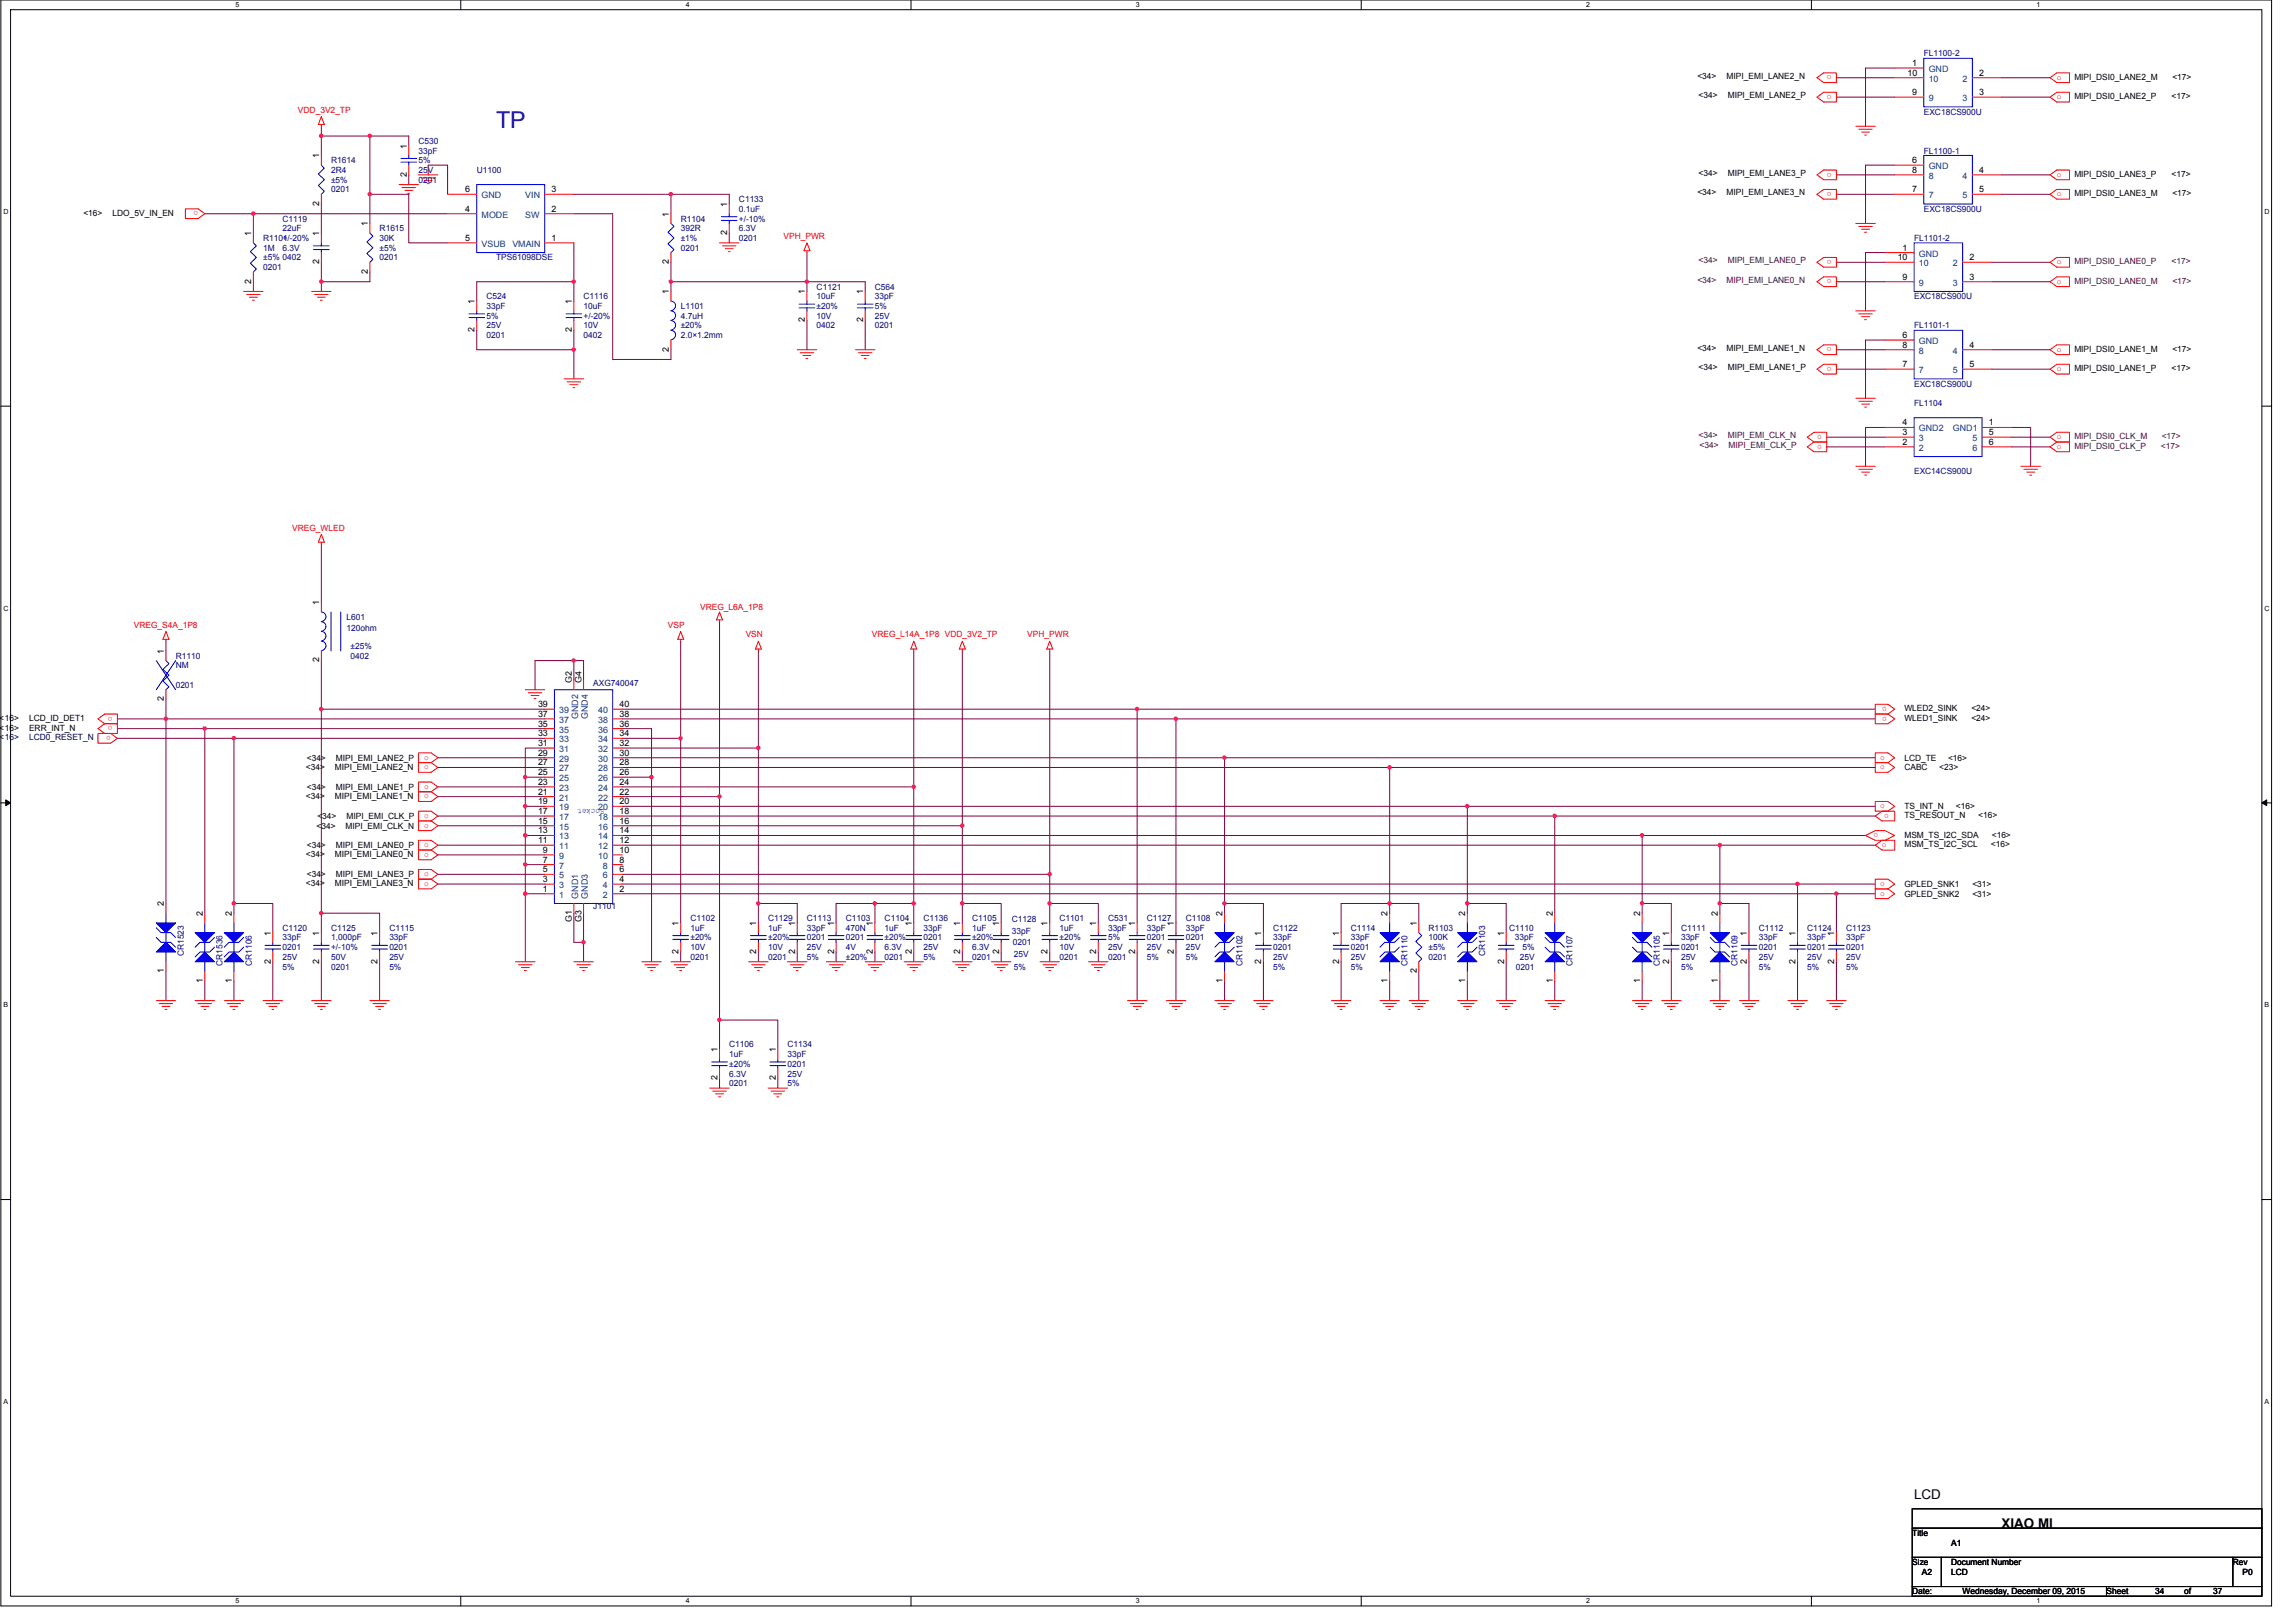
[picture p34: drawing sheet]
<svg xmlns="http://www.w3.org/2000/svg" width="420mm" height="297mm" viewBox="0 0 420 297" stroke-linecap="round" stroke-linejoin="round" font-family="sans-serif">
<defs><g id="words">
<text font-size="4.2" fill="#0000a0" x="90.8" y="23.4">TP</text>
<g font-size="2.5">
<text x="350.4" y="274.3">LCD</text>
<text x="366.4" y="279.6">XIAO MI</text>
</g>
<g font-size="1.6" fill="#000080">
<text x="352.2" y="10.3">FL1100-2</text>
<text x="352.2" y="21">EXC18CS900U</text>
<text x="60.6" y="29.9">R1614</text>
<text x="76.6" y="26.3">C530</text>
<text x="76.6" y="28.1">33pF</text>
<text x="76.6" y="29.9">5%</text>
<text x="352.2" y="28.1">FL1100-1</text>
<text x="60.6" y="31.7">2R4</text>
<text x="60.6" y="33.4">±5%</text>
<text x="60.6" y="35.2">0201</text>
<text x="76.6" y="33.4">0201</text>
<text x="76.6" y="31.7">25V</text>
<text x="87.3" y="31.7">U1100</text>
<text x="51.7" y="40.6">C1119</text>
<text x="124.6" y="40.6">R1104</text>
<text x="135.3" y="37">C1133</text>
<text x="135.3" y="38.8">0.1uF</text>
<text x="135.3" y="40.6">+/-10%</text>
<text x="352.2" y="38.8">EXC18CS900U</text>
<text x="48.2" y="44.1">R1101</text>
<text x="48.2" y="45.9">1M</text>
<text x="48.2" y="47.7">±5% 0402</text>
<text x="51.7" y="42.3">22uF</text>
<text x="51.7" y="45.9">6.3V</text>
<text x="51.7" y="44.1">+/-20%</text>
<text x="69.5" y="42.3">R1615</text>
<text x="69.5" y="44.1">30K</text>
<text x="69.5" y="45.9">±5%</text>
<text x="69.5" y="47.7">0201</text>
<text x="90.8" y="47.7">TPS61098DSE</text>
<text x="124.6" y="42.3">392R</text>
<text x="124.6" y="44.1">±1%</text>
<text x="124.6" y="45.9">0201</text>
<text x="135.3" y="44.1">0201</text>
<text x="135.3" y="42.3">6.3V</text>
<text x="350.4" y="44.1">FL1101-2</text>
<text x="48.2" y="49.4">0201</text>
<text x="149.5" y="53">C1121</text>
<text x="160.2" y="53">C564</text>
<text x="89.1" y="54.8">C524</text>
<text x="89.1" y="56.6">33pF</text>
<text x="89.1" y="58.3">5%</text>
<text x="106.8" y="54.8">C1116</text>
<text x="106.8" y="56.6">10uF</text>
<text x="106.8" y="58.3">+/-20%</text>
<text x="124.6" y="56.6">L1101</text>
<text x="124.6" y="58.3">4.7uH</text>
<text x="149.5" y="54.8">10uF</text>
<text x="149.5" y="58.3">10V</text>
<text x="149.5" y="56.6">±20%</text>
<text x="160.2" y="54.8">33pF</text>
<text x="160.2" y="58.3">25V</text>
<text x="160.2" y="56.6">5%</text>
<text x="350.4" y="54.8">EXC18CS900U</text>
<text x="89.1" y="61.9">0201</text>
<text x="89.1" y="60.1">25V</text>
<text x="106.8" y="61.9">0402</text>
<text x="106.8" y="60.1">10V</text>
<text x="124.6" y="60.1">±20%</text>
<text x="124.6" y="61.9">2.0×1.2mm</text>
<text x="149.5" y="60.1">0402</text>
<text x="160.2" y="60.1">0201</text>
<text x="350.4" y="60.1">FL1101-1</text>
<text x="350.4" y="70.8">EXC18CS900U</text>
<text x="350.4" y="74.3">FL1104</text>
<text x="350.4" y="86.8">EXC14CS900U</text>
<text x="63.4" y="113.5">L601</text>
<text x="63.4" y="115.6">120ohm</text>
<text x="64.2" y="118.8">±25%</text>
<text x="32.2" y="120.6">R1110</text>
<text x="32.2" y="122.3">NM</text>
<text x="32.2" y="125.9">0201</text>
<text x="64.2" y="120.6">0402</text>
<text x="108.6" y="125.6">AXG740047</text>
<text x="108.6" y="166.5">J1101</text>
<text x="51.7" y="170.3">C1120</text>
<text x="51.7" y="172.1">33pF</text>
<text x="51.7" y="173.9">0201</text>
<text x="60.6" y="170.3">C1125</text>
<text x="60.6" y="172.1">1,000pF</text>
<text x="60.6" y="173.9">+/-10%</text>
<text x="71.3" y="170.3">C1115</text>
<text x="71.3" y="172.1">33pF</text>
<text x="71.3" y="173.9">0201</text>
<text x="126.4" y="168.6">C1102</text>
<text x="126.4" y="170.3">1uF</text>
<text x="126.4" y="173.9">10V</text>
<text x="126.4" y="172.1">±20%</text>
<text x="140.6" y="168.6">C1129</text>
<text x="140.6" y="170.3">1uF</text>
<text x="140.6" y="173.9">10V</text>
<text x="140.6" y="172.1">±20%</text>
<text x="147.7" y="168.6">C1113</text>
<text x="147.7" y="170.3">33pF</text>
<text x="147.7" y="172.1">0201</text>
<text x="147.7" y="173.9">25V</text>
<text x="154.8" y="168.6">C1103</text>
<text x="154.8" y="170.3">470N</text>
<text x="154.8" y="172.1">0201</text>
<text x="154.8" y="173.9">4V</text>
<text x="162" y="168.6">C1104</text>
<text x="162" y="170.3">1uF</text>
<text x="162" y="173.9">6.3V</text>
<text x="162" y="172.1">±20%</text>
<text x="169.1" y="168.6">C1136</text>
<text x="169.1" y="170.3">33pF</text>
<text x="169.1" y="172.1">0201</text>
<text x="169.1" y="173.9">25V</text>
<text x="178" y="168.6">C1105</text>
<text x="178" y="170.3">1uF</text>
<text x="178" y="173.9">6.3V</text>
<text x="178" y="172.1">±20%</text>
<text x="185.2" y="168.7">C1128</text>
<text x="185.2" y="170.9">33pF</text>
<text x="185.4" y="173">0201</text>
<text x="194" y="168.6">C1101</text>
<text x="194" y="170.3">1uF</text>
<text x="194" y="173.9">10V</text>
<text x="194" y="172.1">±20%</text>
<text x="202.9" y="168.6">C531</text>
<text x="202.9" y="170.3">33pF</text>
<text x="202.9" y="173.9">25V</text>
<text x="202.9" y="172.1">5%</text>
<text x="210" y="168.6">C1127</text>
<text x="210" y="170.3">33pF</text>
<text x="210" y="172.1">0201</text>
<text x="210" y="173.9">25V</text>
<text x="217.1" y="168.6">C1108</text>
<text x="217.1" y="170.3">33pF</text>
<text x="217.1" y="172.1">0201</text>
<text x="217.1" y="173.9">25V</text>
<text x="233.1" y="170.3">C1122</text>
<text x="233.1" y="172.1">33pF</text>
<text x="233.1" y="173.9">0201</text>
<text x="247.3" y="170.3">C1114</text>
<text x="247.3" y="172.1">33pF</text>
<text x="247.3" y="173.9">0201</text>
<text x="261.5" y="170.3">R1103</text>
<text x="261.5" y="172.1">100K</text>
<text x="261.5" y="173.9">±5%</text>
<text x="276.3" y="170.3">C1110</text>
<text x="277.4" y="172.1">33pF</text>
<text x="278.8" y="173.9">5%</text>
<text x="307.8" y="170.3">C1111</text>
<text x="307.8" y="172.1">33pF</text>
<text x="307.8" y="173.9">0201</text>
<text x="322" y="170.3">C1112</text>
<text x="322" y="172.1">33pF</text>
<text x="322" y="173.9">0201</text>
<text x="330.9" y="170.3">C1124</text>
<text x="330.9" y="172.1">33pF</text>
<text x="330.9" y="173.9">0201</text>
<text x="338" y="170.3">C1123</text>
<text x="338" y="172.1">33pF</text>
<text x="338" y="173.9">0201</text>
<text x="33.6" y="175" transform="rotate(-90 33.6 175)">CR1523</text>
<text x="40.8" y="176.7" transform="rotate(-90 40.8 176.7)">CR1536</text>
<text x="46.1" y="176.7" transform="rotate(-90 46.1 176.7)">CR1106</text>
<text x="51.7" y="175.7">25V</text>
<text x="51.7" y="177.5">5%</text>
<text x="60.6" y="177.5">0201</text>
<text x="60.6" y="175.7">50V</text>
<text x="71.3" y="175.7">25V</text>
<text x="71.3" y="177.5">5%</text>
<text x="126.4" y="175.7">0201</text>
<text x="140.6" y="175.7">0201</text>
<text x="147.7" y="175.7">5%</text>
<text x="154.8" y="175.7">±20%</text>
<text x="162" y="175.7">0201</text>
<text x="169.1" y="175.7">5%</text>
<text x="178" y="175.7">0201</text>
<text x="185.6" y="175.1">25V</text>
<text x="185.6" y="177.5">5%</text>
<text x="194" y="175.7">0201</text>
<text x="202.9" y="175.7">0201</text>
<text x="210" y="175.7">5%</text>
<text x="217.1" y="175.7">5%</text>
<text x="227.4" y="176.7" transform="rotate(-90 227.4 176.7)">CR1102</text>
<text x="233.1" y="175.7">25V</text>
<text x="233.1" y="177.5">5%</text>
<text x="247.3" y="175.7">25V</text>
<text x="247.3" y="177.5">5%</text>
<text x="257.7" y="176.7" transform="rotate(-90 257.7 176.7)">CR1110</text>
<text x="261.5" y="175.7">0201</text>
<text x="271.9" y="175" transform="rotate(-90 271.9 175)">CR1103</text>
<text x="277.5" y="177.5">0201</text>
<text x="278.2" y="175.7">25V</text>
<text x="287.9" y="176.7" transform="rotate(-90 287.9 176.7)">CR1107</text>
<text x="303.9" y="176.7" transform="rotate(-90 303.9 176.7)">CR1105</text>
<text x="307.8" y="175.7">25V</text>
<text x="307.8" y="177.5">5%</text>
<text x="318.1" y="176.7" transform="rotate(-90 318.1 176.7)">CR1109</text>
<text x="322" y="175.7">25V</text>
<text x="322" y="177.5">5%</text>
<text x="330.9" y="175.7">25V</text>
<text x="330.9" y="177.5">5%</text>
<text x="338" y="175.7">25V</text>
<text x="338" y="177.5">5%</text>
<text x="133.5" y="191.7">C1106</text>
<text x="144.2" y="191.7">C1134</text>
<text x="133.5" y="193.5">1uF</text>
<text x="133.5" y="197">6.3V</text>
<text x="133.5" y="195.2">±20%</text>
<text x="144.2" y="193.5">33pF</text>
<text x="144.2" y="195.2">0201</text>
<text x="144.2" y="197">25V</text>
<text x="133.5" y="198.8">0201</text>
<text x="144.2" y="198.8">5%</text>
</g>
<g font-size="1.6">
<text x="310.8" y="14.4">&lt;34&gt;</text>
<text x="311" y="18">&lt;34&gt;</text>
<text x="316.1" y="14.4">MIPI_EMI_LANE2_N</text>
<text x="316.3" y="18">MIPI_EMI_LANE2_P</text>
<text x="349.2" y="13.8">10</text>
<text x="350.1" y="12.1">1</text>
<text x="350.1" y="17.4">9</text>
<text x="362.3" y="17.4">3</text>
<text x="362.3" y="13.8">2</text>
<text x="379.8" y="14.6">MIPI_DSI0_LANE2_M</text>
<text x="397.7" y="14.6">&lt;17&gt;</text>
<text x="379.8" y="18.2">MIPI_DSI0_LANE2_P</text>
<text x="397.5" y="18.2">&lt;17&gt;</text>
<text x="58.5" y="29" transform="rotate(-90 58.5 29)">1</text>
<text x="74.5" y="27.2" transform="rotate(-90 74.5 27.2)">1</text>
<text x="350.1" y="29.8">6</text>
<text x="74.5" y="32.3" transform="rotate(-90 74.5 32.3)">2</text>
<text x="85.2" y="35.2">6</text>
<text x="101" y="35.2">3</text>
<text x="310.8" y="35.8">&lt;34&gt;</text>
<text x="311" y="32.2">&lt;34&gt;</text>
<text x="316.1" y="35.8">MIPI_EMI_LANE3_N</text>
<text x="316.3" y="32.2">MIPI_EMI_LANE3_P</text>
<text x="350.1" y="31.6">8</text>
<text x="350.1" y="35.2">7</text>
<text x="362.3" y="35.2">5</text>
<text x="362.3" y="31.6">4</text>
<text x="379.8" y="32.4">MIPI_DSI0_LANE3_P</text>
<text x="379.8" y="35.9">MIPI_DSI0_LANE3_M</text>
<text x="397.5" y="32.4">&lt;17&gt;</text>
<text x="397.7" y="35.9">&lt;17&gt;</text>
<text x="15.3" y="39.5">&lt;16&gt;</text>
<text x="20.6" y="39.5">LDO_5V_IN_EN</text>
<text x="58.5" y="37.7" transform="rotate(-90 58.5 37.7)">2</text>
<text x="67.3" y="41.4" transform="rotate(-90 67.3 41.4)">1</text>
<text x="85.2" y="38.7">4</text>
<text x="101" y="38.7">2</text>
<text x="122.5" y="39.7" transform="rotate(-90 122.5 39.7)">1</text>
<text x="133.1" y="37.9" transform="rotate(-90 133.1 37.9)">1</text>
<text x="46" y="43.2" transform="rotate(-90 46 43.2)">1</text>
<text x="58.5" y="43.2" transform="rotate(-90 58.5 43.2)">1</text>
<text x="85.2" y="44.1">5</text>
<text x="101" y="44.1">1</text>
<text x="133.1" y="43" transform="rotate(-90 133.1 43)">2</text>
<text x="347.4" y="47.6">10</text>
<text x="348.3" y="45.8">1</text>
<text x="360.5" y="47.6">2</text>
<text x="46" y="51.9" transform="rotate(-90 46 51.9)">2</text>
<text x="58.5" y="48.3" transform="rotate(-90 58.5 48.3)">2</text>
<text x="67.3" y="50.1" transform="rotate(-90 67.3 50.1)">2</text>
<text x="122.5" y="53.9" transform="rotate(-90 122.5 53.9)">1</text>
<text x="122.5" y="48.3" transform="rotate(-90 122.5 48.3)">2</text>
<text x="147.4" y="53.9" transform="rotate(-90 147.4 53.9)">1</text>
<text x="158" y="53.9" transform="rotate(-90 158 53.9)">1</text>
<text x="348.3" y="51.2">9</text>
<text x="360.5" y="51.2">3</text>
<text x="86.9" y="55.7" transform="rotate(-90 86.9 55.7)">1</text>
<text x="104.7" y="55.7" transform="rotate(-90 104.7 55.7)">1</text>
<text x="147.4" y="59" transform="rotate(-90 147.4 59)">2</text>
<text x="158" y="59" transform="rotate(-90 158 59)">2</text>
<text x="86.9" y="60.8" transform="rotate(-90 86.9 60.8)">2</text>
<text x="104.7" y="60.8" transform="rotate(-90 104.7 60.8)">2</text>
<text x="122.5" y="64.3" transform="rotate(-90 122.5 64.3)">2</text>
<text x="310.8" y="64.2">&lt;34&gt;</text>
<text x="316.1" y="64.2">MIPI_EMI_LANE1_N</text>
<text x="348.3" y="61.8">6</text>
<text x="348.3" y="63.6">8</text>
<text x="360.5" y="63.6">4</text>
<text x="379.8" y="64.4">MIPI_DSI0_LANE1_M</text>
<text x="397.7" y="64.4">&lt;17&gt;</text>
<text x="311" y="67.8">&lt;34&gt;</text>
<text x="316.3" y="67.8">MIPI_EMI_LANE1_P</text>
<text x="348.3" y="67.2">7</text>
<text x="360.5" y="67.2">5</text>
<text x="379.8" y="67.9">MIPI_DSI0_LANE1_P</text>
<text x="397.5" y="67.9">&lt;17&gt;</text>
<text x="348.3" y="77.9">4</text>
<text x="364.1" y="77.9">1</text>
<text x="348.3" y="79.6">3</text>
<text x="348.3" y="81.4">2</text>
<text x="364.1" y="81.4">6</text>
<text x="364.1" y="79.6">5</text>
<text x="58.5" y="110.8" transform="rotate(-90 58.5 110.8)">1</text>
<text x="30" y="119.7" transform="rotate(-90 30 119.7)">1</text>
<text x="58.5" y="121.2" transform="rotate(-90 58.5 121.2)">2</text>
<text x="104.7" y="125" transform="rotate(-90 104.7 125)">G2</text>
<text x="106.5" y="125" transform="rotate(-90 106.5 125)">G4</text>
<text x="0" y="132">&lt;16&gt;</text>
<text x="5.3" y="132">LCD_ID_DET1</text>
<text x="30" y="128.4" transform="rotate(-90 30 128.4)">2</text>
<text x="98.5" y="131.2">37</text>
<text x="98.5" y="129.4">39</text>
<text x="113.4" y="131.2">38</text>
<text x="113.4" y="129.4">40</text>
<text x="348.6" y="130.2">WLED2_SINK</text>
<text x="348.6" y="132">WLED1_SINK</text>
<text x="360.9" y="130.2">&lt;24&gt;</text>
<text x="360.9" y="132">&lt;24&gt;</text>
<text x="0" y="133.7">&lt;16&gt;</text>
<text x="5.3" y="133.7">ERR_INT_N</text>
<text x="98.5" y="136.5">31</text>
<text x="98.5" y="134.7">33</text>
<text x="98.5" y="133">35</text>
<text x="113.4" y="136.5">32</text>
<text x="113.4" y="134.7">34</text>
<text x="113.4" y="133">36</text>
<text x="56" y="140.8">&lt;34&gt;</text>
<text x="56.2" y="139.2">&lt;34&gt;</text>
<text x="61.3" y="140.8">MIPI_EMI_LANE2_N</text>
<text x="61.5" y="139.2">MIPI_EMI_LANE2_P</text>
<text x="98.5" y="143.6">23</text>
<text x="98.5" y="141.9">25</text>
<text x="98.5" y="140.1">27</text>
<text x="98.5" y="138.3">29</text>
<text x="113.4" y="143.6">24</text>
<text x="113.4" y="141.9">26</text>
<text x="113.4" y="140.1">28</text>
<text x="113.4" y="138.3">30</text>
<text x="348.6" y="141">CABC</text>
<text x="348.6" y="139.2">LCD_TE</text>
<text x="355" y="141">&lt;23&gt;</text>
<text x="356.6" y="139.2">&lt;16&gt;</text>
<text x="56" y="146.2">&lt;34&gt;</text>
<text x="56.2" y="144.6">&lt;34&gt;</text>
<text x="58.1" y="149.9">&lt;34&gt;</text>
<text x="61.3" y="146.2">MIPI_EMI_LANE1_N</text>
<text x="61.5" y="144.6">MIPI_EMI_LANE1_P</text>
<text x="63.4" y="149.9">MIPI_EMI_CLK_P</text>
<text x="98.5" y="149">17</text>
<text x="98.5" y="147.2">19</text>
<text x="98.5" y="145.4">21</text>
<text x="113.4" y="149">18</text>
<text x="113.4" y="147.2">20</text>
<text x="113.4" y="145.4">22</text>
<text x="348.6" y="148.1">TS_INT_N</text>
<text x="348.6" y="149.7">TS_RESOUT_N</text>
<text x="358.1" y="148.1">&lt;16&gt;</text>
<text x="362.2" y="149.7">&lt;16&gt;</text>
<text x="56.2" y="155.2">&lt;34&gt;</text>
<text x="57.9" y="151.7">&lt;34&gt;</text>
<text x="61.5" y="155.2">MIPI_EMI_LANE0_P</text>
<text x="63.3" y="151.7">MIPI_EMI_CLK_N</text>
<text x="98.5" y="154.3">11</text>
<text x="98.5" y="152.5">13</text>
<text x="98.5" y="150.7">15</text>
<text x="113.4" y="154.3">12</text>
<text x="113.4" y="152.5">14</text>
<text x="113.4" y="150.7">16</text>
<text x="348.6" y="155.1">MSM_TS_I2C_SCL</text>
<text x="348.6" y="153.3">MSM_TS_I2C_SDA</text>
<text x="364.5" y="155.1">&lt;16&gt;</text>
<text x="364.6" y="153.3">&lt;16&gt;</text>
<text x="56" y="156.8">&lt;34&gt;</text>
<text x="56.2" y="160.6">&lt;34&gt;</text>
<text x="61.3" y="156.8">MIPI_EMI_LANE0_N</text>
<text x="61.5" y="160.6">MIPI_EMI_LANE3_P</text>
<text x="99.4" y="161.4">3</text>
<text x="99.4" y="159.6">5</text>
<text x="99.4" y="157.9">7</text>
<text x="99.4" y="156.1">9</text>
<text x="113.4" y="161.4">4</text>
<text x="113.4" y="159.6">6</text>
<text x="113.4" y="157.9">8</text>
<text x="113.4" y="156.1">10</text>
<text x="30" y="165.9" transform="rotate(-90 30 165.9)">2</text>
<text x="37.1" y="167.7" transform="rotate(-90 37.1 167.7)">2</text>
<text x="42.4" y="167.7" transform="rotate(-90 42.4 167.7)">2</text>
<text x="56" y="162.2">&lt;34&gt;</text>
<text x="61.3" y="162.2">MIPI_EMI_LANE3_N</text>
<text x="99.4" y="163.2">1</text>
<text x="113.4" y="163.2">2</text>
<text x="223.8" y="167.7" transform="rotate(-90 223.8 167.7)">2</text>
<text x="254" y="167.7" transform="rotate(-90 254 167.7)">2</text>
<text x="268.3" y="167.7" transform="rotate(-90 268.3 167.7)">2</text>
<text x="284.3" y="167.7" transform="rotate(-90 284.3 167.7)">2</text>
<text x="300.3" y="167.7" transform="rotate(-90 300.3 167.7)">2</text>
<text x="314.5" y="167.7" transform="rotate(-90 314.5 167.7)">2</text>
<text x="348.6" y="162.3">GPLED_SNK1</text>
<text x="348.6" y="164.1">GPLED_SNK2</text>
<text x="361.1" y="162.3">&lt;31&gt;</text>
<text x="361.1" y="164.1">&lt;31&gt;</text>
<text x="49.6" y="171.2" transform="rotate(-90 49.6 171.2)">1</text>
<text x="58.5" y="171.2" transform="rotate(-90 58.5 171.2)">1</text>
<text x="69.1" y="171.2" transform="rotate(-90 69.1 171.2)">1</text>
<text x="104.7" y="168.7" transform="rotate(-90 104.7 168.7)">G1</text>
<text x="106.5" y="168.7" transform="rotate(-90 106.5 168.7)">G3</text>
<text x="124.2" y="169.5" transform="rotate(-90 124.2 169.5)">1</text>
<text x="138.5" y="169.5" transform="rotate(-90 138.5 169.5)">1</text>
<text x="145.6" y="169.5" transform="rotate(-90 145.6 169.5)">1</text>
<text x="152.7" y="169.5" transform="rotate(-90 152.7 169.5)">1</text>
<text x="159.8" y="169.5" transform="rotate(-90 159.8 169.5)">1</text>
<text x="166.9" y="169.5" transform="rotate(-90 166.9 169.5)">1</text>
<text x="175.8" y="169.5" transform="rotate(-90 175.8 169.5)">1</text>
<text x="182.9" y="169.5" transform="rotate(-90 182.9 169.5)">1</text>
<text x="191.8" y="169.5" transform="rotate(-90 191.8 169.5)">1</text>
<text x="200.7" y="169.5" transform="rotate(-90 200.7 169.5)">1</text>
<text x="207.8" y="169.5" transform="rotate(-90 207.8 169.5)">1</text>
<text x="214.9" y="169.5" transform="rotate(-90 214.9 169.5)">1</text>
<text x="230.9" y="171.2" transform="rotate(-90 230.9 171.2)">1</text>
<text x="245.1" y="171.2" transform="rotate(-90 245.1 171.2)">1</text>
<text x="259.4" y="169.5" transform="rotate(-90 259.4 169.5)">1</text>
<text x="275.4" y="171.2" transform="rotate(-90 275.4 171.2)">1</text>
<text x="305.6" y="171.2" transform="rotate(-90 305.6 171.2)">1</text>
<text x="319.8" y="171.2" transform="rotate(-90 319.8 171.2)">1</text>
<text x="328.7" y="171.2" transform="rotate(-90 328.7 171.2)">1</text>
<text x="335.8" y="171.2" transform="rotate(-90 335.8 171.2)">1</text>
<text x="30" y="178.1" transform="rotate(-90 30 178.1)">1</text>
<text x="37.1" y="179.9" transform="rotate(-90 37.1 179.9)">1</text>
<text x="42.4" y="179.9" transform="rotate(-90 42.4 179.9)">1</text>
<text x="49.6" y="176.4" transform="rotate(-90 49.6 176.4)">2</text>
<text x="58.5" y="176.4" transform="rotate(-90 58.5 176.4)">2</text>
<text x="69.1" y="176.4" transform="rotate(-90 69.1 176.4)">2</text>
<text x="124.2" y="174.6" transform="rotate(-90 124.2 174.6)">2</text>
<text x="138.5" y="174.6" transform="rotate(-90 138.5 174.6)">2</text>
<text x="145.6" y="174.6" transform="rotate(-90 145.6 174.6)">2</text>
<text x="152.7" y="174.6" transform="rotate(-90 152.7 174.6)">2</text>
<text x="159.8" y="174.6" transform="rotate(-90 159.8 174.6)">2</text>
<text x="166.9" y="174.6" transform="rotate(-90 166.9 174.6)">2</text>
<text x="175.8" y="174.6" transform="rotate(-90 175.8 174.6)">2</text>
<text x="182.9" y="174.6" transform="rotate(-90 182.9 174.6)">2</text>
<text x="191.8" y="174.6" transform="rotate(-90 191.8 174.6)">2</text>
<text x="200.7" y="174.6" transform="rotate(-90 200.7 174.6)">2</text>
<text x="207.8" y="174.6" transform="rotate(-90 207.8 174.6)">2</text>
<text x="214.9" y="174.6" transform="rotate(-90 214.9 174.6)">2</text>
<text x="223.8" y="179.9" transform="rotate(-90 223.8 179.9)">1</text>
<text x="230.9" y="176.4" transform="rotate(-90 230.9 176.4)">2</text>
<text x="245.1" y="176.4" transform="rotate(-90 245.1 176.4)">2</text>
<text x="254" y="179.9" transform="rotate(-90 254 179.9)">1</text>
<text x="259.4" y="178.1" transform="rotate(-90 259.4 178.1)">2</text>
<text x="268.3" y="179.9" transform="rotate(-90 268.3 179.9)">1</text>
<text x="275.4" y="176.4" transform="rotate(-90 275.4 176.4)">2</text>
<text x="284.3" y="179.9" transform="rotate(-90 284.3 179.9)">1</text>
<text x="300.3" y="179.9" transform="rotate(-90 300.3 179.9)">1</text>
<text x="305.6" y="176.4" transform="rotate(-90 305.6 176.4)">2</text>
<text x="314.5" y="179.9" transform="rotate(-90 314.5 179.9)">1</text>
<text x="319.8" y="176.4" transform="rotate(-90 319.8 176.4)">2</text>
<text x="328.7" y="176.4" transform="rotate(-90 328.7 176.4)">2</text>
<text x="335.8" y="176.4" transform="rotate(-90 335.8 176.4)">2</text>
<text x="131.3" y="197.7" transform="rotate(-90 131.3 197.7)">2</text>
<text x="131.3" y="192.6" transform="rotate(-90 131.3 192.6)">1</text>
<text x="142" y="197.7" transform="rotate(-90 142 197.7)">2</text>
<text x="142" y="192.6" transform="rotate(-90 142 192.6)">1</text>
<text x="350.1" y="281.1">Title</text>
<text x="350.1" y="286.5">Size</text>
<text x="357.2" y="286.5">Document Number</text>
<text x="357.2" y="282.9">A1</text>
<text x="408.8" y="286.5">Rev</text>
<text x="350.1" y="291.8">Date:</text>
<text x="351.9" y="288.2">A2</text>
<text x="357.2" y="288.2">LCD</text>
<text x="359.3" y="291.8">Wednesday, December 09, 2015</text>
<text x="385.6" y="291.8">Sheet</text>
<text x="394.5" y="291.8">34</text>
<text x="399.9" y="291.8">of</text>
<text x="405.2" y="291.8">37</text>
<text x="410.5" y="288.2">P0</text>
</g>
<g font-size="1.6" fill="#f00">
<text x="335.3" y="17.4" transform="rotate(180 335.3 17.4)">o</text>
<text x="335.3" y="13.8" transform="rotate(180 335.3 13.8)">o</text>
<text x="376.5" y="14.6">o</text>
<text x="54.6" y="20.7">VDD_3V2_TP</text>
<text x="376.5" y="18.1">o</text>
<text x="335.3" y="35.1" transform="rotate(180 335.3 35.1)">o</text>
<text x="335.3" y="31.6" transform="rotate(180 335.3 31.6)">o</text>
<text x="376.5" y="32.3">o</text>
<text x="376.5" y="35.9">o</text>
<text x="36.3" y="38.7" transform="rotate(180 36.3 38.7)">o</text>
<text x="143.5" y="43.8">VPH_PWR</text>
<text x="335.3" y="47.6" transform="rotate(180 335.3 47.6)">o</text>
<text x="335.3" y="51.1" transform="rotate(180 335.3 51.1)">o</text>
<text x="376.5" y="51.9">o</text>
<text x="376.5" y="48.3">o</text>
<text x="335.3" y="63.6" transform="rotate(180 335.3 63.6)">o</text>
<text x="376.5" y="64.3">o</text>
<text x="335.3" y="67.1" transform="rotate(180 335.3 67.1)">o</text>
<text x="376.5" y="67.9">o</text>
<text x="333.5" y="81.4" transform="rotate(180 333.5 81.4)">o</text>
<text x="333.5" y="79.6" transform="rotate(180 333.5 79.6)">o</text>
<text x="376.5" y="80.3">o</text>
<text x="376.5" y="82.1">o</text>
<text x="53.5" y="97.1">VREG_WLED</text>
<text x="128.2" y="111.7">VREG_L6A_1P8</text>
<text x="24.5" y="114.9">VREG_S4A_1P8</text>
<text x="122.3" y="114.9">VSP</text>
<text x="136.5" y="116.7">VSN</text>
<text x="159.6" y="116.7">VREG_L14A_1P8 VDD_3V2_TP</text>
<text x="188.1" y="116.7">VPH_PWR</text>
<text x="20.6" y="131.1" transform="rotate(180 20.6 131.1)">o</text>
<text x="345.4" y="129.4" transform="rotate(180 345.4 129.4)">o</text>
<text x="345.4" y="131.1" transform="rotate(180 345.4 131.1)">o</text>
<text x="20.3" y="134.7" transform="rotate(180 20.3 134.7)">o</text>
<text x="20.6" y="132.9" transform="rotate(180 20.6 132.9)">o</text>
<text x="77.7" y="140.8">o</text>
<text x="77.7" y="139">o</text>
<text x="344.2" y="140.8">o</text>
<text x="344.2" y="139">o</text>
<text x="77.7" y="149.7">o</text>
<text x="77.7" y="146.1">o</text>
<text x="77.7" y="144.4">o</text>
<text x="344.2" y="147.9">o</text>
<text x="345.8" y="148.9" transform="rotate(180 345.8 148.9)">o</text>
<text x="77.7" y="155">o</text>
<text x="77.7" y="151.5">o</text>
<text x="343.9" y="152.5" transform="rotate(180 343.9 152.5)">o</text>
<text x="344.5" y="155">o</text>
<text x="77.7" y="160.4">o</text>
<text x="77.7" y="156.8">o</text>
<text x="77.7" y="162.1">o</text>
<text x="344.2" y="162.1">o</text>
<text x="344.2" y="163.9">o</text>
</g>
<g font-size="1.6" fill="#004080">
<text x="353.1" y="13.2">GND</text>
<text x="353.1" y="14.9">10</text>
<text x="359.3" y="14.9">2</text>
<text x="353.1" y="18.5">9</text>
<text x="359.3" y="18.5">3</text>
<text x="353.1" y="30.9">GND</text>
<text x="353.1" y="32.7">8</text>
<text x="359.3" y="32.7">4</text>
<text x="88.2" y="39.8">MODE</text>
<text x="88.2" y="36.3">GND</text>
<text x="96.2" y="39.8">SW</text>
<text x="96.2" y="36.3">VIN</text>
<text x="353.1" y="36.3">7</text>
<text x="359.3" y="36.3">5</text>
<text x="88.2" y="45.2">VSUB</text>
<text x="93.8" y="45.2">VMAIN</text>
<text x="351.3" y="46.9">GND</text>
<text x="351.3" y="48.7">10</text>
<text x="351.3" y="52.3">9</text>
<text x="357.5" y="52.3">3</text>
<text x="357.5" y="48.7">2</text>
<text x="351.3" y="62.9">GND</text>
<text x="351.3" y="64.7">8</text>
<text x="357.5" y="64.7">4</text>
<text x="351.3" y="68.3">7</text>
<text x="357.5" y="68.3">5</text>
<text x="351.3" y="79">GND2</text>
<text x="351.3" y="80.7">3</text>
<text x="351.3" y="82.5">2</text>
<text x="357.5" y="79">GND1</text>
<text x="361.1" y="82.5">6</text>
<text x="361.1" y="80.7">5</text>
<text x="102.4" y="130.5">39</text>
<text x="105.8" y="131.7" transform="rotate(-90 105.8 131.7)">GND2</text>
<text x="107.6" y="131.7" transform="rotate(-90 107.6 131.7)">GND4</text>
<text x="109.5" y="130.5">40</text>
<text x="102.4" y="137.6">31</text>
<text x="102.4" y="135.8">33</text>
<text x="102.4" y="134.1">35</text>
<text x="102.4" y="132.3">37</text>
<text x="109.5" y="137.6">32</text>
<text x="109.5" y="135.8">34</text>
<text x="109.5" y="134.1">36</text>
<text x="109.5" y="132.3">38</text>
<text x="102.4" y="143">25</text>
<text x="102.4" y="141.2">27</text>
<text x="102.4" y="139.4">29</text>
<text x="109.5" y="143">26</text>
<text x="109.5" y="141.2">28</text>
<text x="109.5" y="139.4">30</text>
<text x="102.4" y="148.3">19</text>
<text x="102.4" y="146.5">21</text>
<text x="102.4" y="144.7">23</text>
<text x="109.5" y="148.3">20</text>
<text x="109.5" y="146.5">22</text>
<text x="109.5" y="144.7">24</text>
<text x="102.4" y="155.4">11</text>
<text x="102.4" y="153.6">13</text>
<text x="102.4" y="151.8">15</text>
<text x="102.4" y="150.1">17</text>
<text x="109.5" y="155.4">12</text>
<text x="109.5" y="153.6">14</text>
<text x="109.5" y="151.8">16</text>
<text x="109.5" y="150.1">18</text>
<text x="102.4" y="160.7">5</text>
<text x="102.4" y="159">7</text>
<text x="102.4" y="157.2">9</text>
<text x="109.5" y="157.2">10</text>
<text x="110.4" y="160.7">6</text>
<text x="110.4" y="159">8</text>
<text x="102.4" y="164.3">1</text>
<text x="102.4" y="162.5">3</text>
<text x="105.8" y="164.5" transform="rotate(-90 105.8 164.5)">GND1</text>
<text x="107.6" y="164.5" transform="rotate(-90 107.6 164.5)">GND3</text>
<text x="110.4" y="164.3">2</text>
<text x="110.4" y="162.5">4</text>
</g>
<g font-size="1.6" fill="#400040">
<text x="310.8" y="51.8">&lt;34&gt;</text>
<text x="311" y="48.2">&lt;34&gt;</text>
<text x="316.1" y="51.8">MIPI_EMI_LANE0_N</text>
<text x="316.3" y="48.2">MIPI_EMI_LANE0_P</text>
<text x="379.8" y="51.9">MIPI_DSI0_LANE0_M</text>
<text x="379.8" y="48.4">MIPI_DSI0_LANE0_P</text>
<text x="397.5" y="48.4">&lt;17&gt;</text>
<text x="397.7" y="51.9">&lt;17&gt;</text>
<text x="311" y="80.2">&lt;34&gt;</text>
<text x="311.1" y="82">&lt;34&gt;</text>
<text x="316.3" y="80.2">MIPI_EMI_CLK_N</text>
<text x="316.5" y="82">MIPI_EMI_CLK_P</text>
<text x="379.8" y="80.4">MIPI_DSI0_CLK_M</text>
<text x="379.8" y="82.2">MIPI_DSI0_CLK_P</text>
<text x="395.6" y="82.2">&lt;17&gt;</text>
<text x="395.8" y="80.4">&lt;17&gt;</text>
</g>
<g font-size="1.6" fill="#000040">
<text x="0" y="135.5">&lt;16&gt;</text>
<text x="5.3" y="135.5">LCD0_RESET_N</text>
</g>
<text font-size="1.6" fill="#00f" x="110.7" y="148" transform="rotate(180 110.7 148)">Socket</text>
<g font-size="1.3">
<text x="43.1" y="1.3">5</text>
<text x="125.5" y="1.3">4</text>
<text x="208" y="1.3">3</text>
<text x="290.4" y="1.3">2</text>
<text x="372.8" y="1.3">1</text>
<text x=".6" y="39.2">D</text>
<text x="414.6" y="39.2">D</text>
<text x=".6" y="111.8">C</text>
<text x="414.6" y="111.8">C</text>
<text x=".6" y="184.4">B</text>
<text x="414.6" y="184.4">B</text>
<text x=".6" y="257">A</text>
<text x="414.6" y="257">A</text>
<text x="43.1" y="293.5">5</text>
<text x="125.5" y="293.5">4</text>
<text x="208" y="293.5">3</text>
<text x="290.4" y="293.5">2</text>
<text x="372.8" y="293.5">1</text>
</g>
</g></defs>
<path d="M.2 0h415.7v293.9h-415.7zM1.9 1.8h412.2v290.3h-412.2z" fill="none" stroke="#000" stroke-width=".18"/>
<g fill="#fff">
<path d="M43.1 .2h.7v1.4h-.7z"/>
<path d="M43.1 292.3h.7v1.4h-.7z"/>
</g>
<path d="M84.4 0v1.8M84.4 292.1v1.8" fill="none" stroke="#000" stroke-width=".18"/>
<g fill="#fff">
<path d="M125.5 .2h.7v1.4h-.7z"/>
<path d="M125.5 292.3h.7v1.4h-.7z"/>
</g>
<path d="M166.8 0v1.8M166.8 292.1v1.8" fill="none" stroke="#000" stroke-width=".18"/>
<g fill="#fff">
<path d="M208 .2h.6v1.4h-.6z"/>
<path d="M208 292.3h.6v1.4h-.6z"/>
</g>
<path d="M249.2 0v1.8M249.2 292.1v1.8" fill="none" stroke="#000" stroke-width=".18"/>
<g fill="#fff">
<path d="M290.4 .2h.7v1.4h-.7z"/>
<path d="M290.4 292.3h.7v1.4h-.7z"/>
</g>
<path d="M331.6 0v1.8M331.6 292.1v1.8" fill="none" stroke="#000" stroke-width=".18"/>
<g fill="#fff">
<path d="M372.8 .2h.7v1.4h-.7z"/>
<path d="M372.8 292.3h.7v1.4h-.7z"/>
<path d="M.6 38.1h.9v1.4h-.9z"/>
<path d="M414.6 38.1h.8v1.4h-.8z"/>
<path d="M.6 110.6h.9v1.4h-.9z"/>
<path d="M414.6 110.6h.8v1.4h-.8z"/>
</g>
<path d="M.2 74.3h1.7M414.1 74.3h1.8" fill="none" stroke="#000" stroke-width=".18"/>
<g fill="#fff">
<path d="M.6 183.2h.8v1.4h-.8z"/>
<path d="M414.6 183.2h.8v1.4h-.8z"/>
</g>
<path d="M.2 146.9h1.7M1 146.4l.9 .5-.9 .5zM414.1 146.9l.9-.5v1zM414.1 146.9h1.8" fill="none" stroke="#000" stroke-width=".18"/>
<path d="M1 146.4l.9 .5-.9 .5zM414.1 146.9l.9-.5v1z" fill="#000"/>
<g fill="#fff">
<path d="M.6 255.8h.8v1.4h-.8z"/>
<path d="M414.6 255.8h.8v1.4h-.8z"/>
</g>
<path d="M.2 219.5h1.7M414.1 219.5h1.8" fill="none" stroke="#000" stroke-width=".18"/>
<g fill="none" stroke="#800040" stroke-width=".18">
<path d="M336.2 17.8h10.7M336.2 14.2h10.7M346.9 12.4h-5.4v10.7M366.4 17.8h8.9M366.4 14.2h8.9M46.4 39.1h35.5M336.2 35.6h10.7M336.2 32h10.7M346.9 30.2h-5.4v10.7M366.4 32h8.9M366.4 35.6h8.9M336.2 48h8.9"/>
<path d="M336.2 51.6h8.9M345.1 46.2h-3.6v10.7M364.6 51.6h10.7M364.6 48h10.7M336.2 64h8.9M336.2 67.6h8.9M345.1 78.2h-3.6v7.1M345.1 62.2h-3.6v10.7M364.6 64h10.7M364.6 67.6h10.7M368.2 78.2h3.6v7.1M334.4 80h10.7"/>
<path d="M334.4 81.8h10.7M368.2 81.8h7.1M368.2 80h7.1M124.6 174.2v1.8M138.8 174.2v1.8M146 174.2v1.8M153.1 174.2v1.8M160.2 174.2v1.8M167.3 174.2v1.8M176.2 174.2v1.8M183.3 174.2v1.8M224.2 179.6v3.5"/>
<path d="M254.4 179.6v3.5"/>
</g>
<circle cx="46.4" cy="39.1" r=".32" fill="#f0f"/>
<circle cx="46.4" cy="39.1" r=".32" fill="none" stroke="#f0f" stroke-width=".18"/>
<path d="M74.8 35.6v8.8h7.1M78.4 32v-1.8h3.5v5.4M133.5 37.3v-1.7h-10.7v3.5M122.8 48v3.6h24.9M133.5 42.7v1.7" fill="none" stroke="#800040" stroke-width=".18"/>
<circle cx="122.8" cy="51.5" r=".32" fill="#f0f"/>
<circle cx="122.8" cy="51.5" r=".32" fill="none" stroke="#f0f" stroke-width=".18"/>
<path d="M105.1 44.4v7.2M122.8 51.6v1.7M147.7 51.6v1.7M122.8 64v1.8" fill="none" stroke="#800040" stroke-width=".18"/>
<circle cx="105" cy="51.5" r=".32" fill="#f0f"/>
<circle cx="105" cy="51.5" r=".32" fill="none" stroke="#f0f" stroke-width=".18"/>
<path d="M105.1 35.6h17.7M105.1 60.5v3.5" fill="none" stroke="#800040" stroke-width=".18"/>
<circle cx="122.8" cy="35.5" r=".32" fill="#f0f"/>
<circle cx="122.8" cy="35.5" r=".32" fill="none" stroke="#f0f" stroke-width=".18"/>
<path d="M58.8 48v3.6M147.7 46.2v5.4M147.7 58.7v5.3" fill="none" stroke="#800040" stroke-width=".18"/>
<circle cx="58.8" cy="51.5" r=".32" fill="#f0f"/>
<circle cx="58.8" cy="51.5" r=".32" fill="none" stroke="#f0f" stroke-width=".18"/>
<path d="M37.5 39.1h8.9M105.1 39.1h7.1v26.7h10.6M87.3 51.6h17.8v3.5M87.3 64h17.8" fill="none" stroke="#800040" stroke-width=".18"/>
<circle cx="105" cy="64" r=".32" fill="#f0f"/>
<circle cx="105" cy="64" r=".32" fill="none" stroke="#f0f" stroke-width=".18"/>
<path d="M67.7 35.6v5.3M67.7 49.8v1.8h-8.9v1.7M105.1 64v5.3" fill="none" stroke="#800040" stroke-width=".18"/>
<circle cx="67.7" cy="35.5" r=".32" fill="#f0f"/>
<circle cx="67.7" cy="35.5" r=".32" fill="none" stroke="#f0f" stroke-width=".18"/>
<path d="M46.4 39.1v3.6M67.7 35.6h7.1M46.4 51.6v1.7M105.1 120.9h-7.2v5.3M106.8 120.9v3.6M105.1 167.1v5.4h1.7v-5.4M259.7 177.8v5.3" fill="none" stroke="#800040" stroke-width=".18"/>
<circle cx="106.8" cy="172.4" r=".32" fill="#f0f"/>
<circle cx="106.8" cy="172.4" r=".32" fill="none" stroke="#f0f" stroke-width=".18"/>
<g fill="none" stroke="#800040" stroke-width=".18">
<path d="M124.6 117.3v17.8h-10.6M21.5 135.1h21.3M80.2 138.7h19.5M114 129.8h94.2M114 131.6h101.3M114 136.9h24.8M114 138.7h110.2M119.3 133.3v8.9M80.2 140.5h19.5M80.2 144h19.5M80.2 145.8h19.5M80.2 149.4h19.5"/>
<path d="M80.2 151.1h19.5M80.2 154.7h19.5M80.2 156.5h19.5M80.2 160h19.5M80.2 161.8h19.5M106.8 172.5v3.5"/>
</g>
<circle cx="224.2" cy="138.7" r=".32" fill="#f0f"/>
<circle cx="224.2" cy="138.7" r=".32" fill="none" stroke="#f0f" stroke-width=".18"/>
<path d="M167.3 119.1v24.9h-53.3M114 140.5h140.4M114 147.6h154.6M114 149.4h170.6" fill="none" stroke="#800040" stroke-width=".18"/>
<circle cx="284.6" cy="149.3" r=".32" fill="#f0f"/>
<circle cx="284.6" cy="149.3" r=".32" fill="none" stroke="#f0f" stroke-width=".18"/>
<path d="M138.8 119.1v17.8M114 151.1h62.2M114 154.7h200.9" fill="none" stroke="#800040" stroke-width=".18"/>
<circle cx="314.8" cy="154.7" r=".32" fill="#f0f"/>
<circle cx="314.8" cy="154.7" r=".32" fill="none" stroke="#f0f" stroke-width=".18"/>
<path d="M114 152.9h186.6" fill="none" stroke="#800040" stroke-width=".18"/>
<circle cx="300.6" cy="152.9" r=".32" fill="#f0f"/>
<circle cx="300.6" cy="152.9" r=".32" fill="none" stroke="#f0f" stroke-width=".18"/>
<path d="M176.2 119.1v32" fill="none" stroke="#800040" stroke-width=".18"/>
<circle cx="176.2" cy="151.1" r=".32" fill="#f0f"/>
<circle cx="176.2" cy="151.1" r=".32" fill="none" stroke="#f0f" stroke-width=".18"/>
<path d="M192.2 119.1v40.9h-78.2" fill="none" stroke="#800040" stroke-width=".18"/>
<circle cx="192.2" cy="160" r=".32" fill="#f0f"/>
<circle cx="192.2" cy="160" r=".32" fill="none" stroke="#f0f" stroke-width=".18"/>
<path d="M114 161.8h215.1" fill="none" stroke="#800040" stroke-width=".18"/>
<circle cx="329.1" cy="161.8" r=".32" fill="#f0f"/>
<circle cx="329.1" cy="161.8" r=".32" fill="none" stroke="#f0f" stroke-width=".18"/>
<path d="M114 163.6h222.2" fill="none" stroke="#800040" stroke-width=".18"/>
<circle cx="336.2" cy="163.5" r=".32" fill="#f0f"/>
<circle cx="336.2" cy="163.5" r=".32" fill="none" stroke="#f0f" stroke-width=".18"/>
<path d="M124.6 135.1v33.8M208.2 129.8v39.1M58.8 176v7.1M208.2 174.2v8.9M215.3 174.2v8.9" fill="none" stroke="#800040" stroke-width=".18"/>
<circle cx="124.6" cy="135.1" r=".32" fill="#f0f"/>
<circle cx="124.6" cy="135.1" r=".32" fill="none" stroke="#f0f" stroke-width=".18"/>
<path d="M138.8 136.9v28.5" fill="none" stroke="#800040" stroke-width=".18"/>
<circle cx="138.8" cy="165.3" r=".32" fill="#f0f"/>
<circle cx="138.8" cy="165.3" r=".32" fill="none" stroke="#f0f" stroke-width=".18"/>
<circle cx="138.8" cy="136.9" r=".32" fill="#f0f"/>
<circle cx="138.8" cy="136.9" r=".32" fill="none" stroke="#f0f" stroke-width=".18"/>
<path d="M138.8 168.9v-3.5h7.2v3.5M160.2 165.4h-7.1v3.5" fill="none" stroke="#800040" stroke-width=".18"/>
<circle cx="160.2" cy="165.3" r=".32" fill="#f0f"/>
<circle cx="160.2" cy="165.3" r=".32" fill="none" stroke="#f0f" stroke-width=".18"/>
<path d="M160.2 168.9v-3.5h7.1v3.5M176.2 168.9v-3.5h7.1v3.5" fill="none" stroke="#800040" stroke-width=".18"/>
<circle cx="176.2" cy="165.3" r=".32" fill="#f0f"/>
<circle cx="176.2" cy="165.3" r=".32" fill="none" stroke="#f0f" stroke-width=".18"/>
<path d="M224.2 138.7v26.7M192.2 174.2v1.8" fill="none" stroke="#800040" stroke-width=".18"/>
<circle cx="224.2" cy="165.3" r=".32" fill="#f0f"/>
<circle cx="224.2" cy="165.3" r=".32" fill="none" stroke="#f0f" stroke-width=".18"/>
<path d="M224.2 138.7h119.1M254.4 140.5v24.9" fill="none" stroke="#800040" stroke-width=".18"/>
<circle cx="254.4" cy="165.3" r=".32" fill="#f0f"/>
<circle cx="254.4" cy="165.3" r=".32" fill="none" stroke="#f0f" stroke-width=".18"/>
<circle cx="254.4" cy="140.4" r=".32" fill="#f0f"/>
<circle cx="254.4" cy="140.4" r=".32" fill="none" stroke="#f0f" stroke-width=".18"/>
<g fill="none" stroke="#800040" stroke-width=".18">
<path d="M254.4 140.5h88.9M268.6 147.6h74.7M300.6 152.9h40.9M343.3 149.4h-58.7v17.7M254.4 167.1v-1.7h5.3v3.5M268.6 167.1v-1.7h7.1v5.3M268.6 179.6v3.5M275.7 176v7.1M284.6 179.6v3.5M300.6 179.6v3.5M300.6 167.1v-1.7h5.4v5.3M306 176v7.1"/>
<path d="M314.9 179.6v3.5M320.2 176v7.1"/>
</g>
<circle cx="300.6" cy="165.3" r=".32" fill="#f0f"/>
<circle cx="300.6" cy="165.3" r=".32" fill="none" stroke="#f0f" stroke-width=".18"/>
<path d="M314.9 154.7h28.4M320.2 165.4h-5.3v1.7" fill="none" stroke="#800040" stroke-width=".18"/>
<circle cx="314.8" cy="165.3" r=".32" fill="#f0f"/>
<circle cx="314.8" cy="165.3" r=".32" fill="none" stroke="#f0f" stroke-width=".18"/>
<path d="M215.3 131.6v37.3M320.2 165.4v5.3M329.1 161.8h14.2M329.1 176v7.1M336.2 176v7.1M343.3 163.6h-7.1v7.1" fill="none" stroke="#800040" stroke-width=".18"/>
<circle cx="215.3" cy="131.5" r=".32" fill="#f0f"/>
<circle cx="215.3" cy="131.5" r=".32" fill="none" stroke="#f0f" stroke-width=".18"/>
<path d="M42.8 135.1h56.9M42.8 167.1v-1.7h7.1v5.3M42.8 179.6v3.5M49.9 176v7.1M99.7 163.6h-3.5v12.4M224.2 167.1v-1.7h7.1v5.3M231.3 176v7.1M245.5 176v7.1M254.4 165.4h-8.9v5.3" fill="none" stroke="#800040" stroke-width=".18"/>
<circle cx="96.1" cy="163.5" r=".32" fill="#f0f"/>
<circle cx="96.1" cy="163.5" r=".32" fill="none" stroke="#f0f" stroke-width=".18"/>
<path d="M99.7 158.2h-3.5v5.4M99.7 152.9h-3.5v5.3" fill="none" stroke="#800040" stroke-width=".18"/>
<circle cx="96.1" cy="158.2" r=".32" fill="#f0f"/>
<circle cx="96.1" cy="158.2" r=".32" fill="none" stroke="#f0f" stroke-width=".18"/>
<path d="M99.7 147.6h-3.5v5.3" fill="none" stroke="#800040" stroke-width=".18"/>
<circle cx="96.1" cy="147.5" r=".32" fill="#f0f"/>
<circle cx="96.1" cy="147.5" r=".32" fill="none" stroke="#f0f" stroke-width=".18"/>
<circle cx="96.1" cy="152.9" r=".32" fill="#f0f"/>
<circle cx="96.1" cy="152.9" r=".32" fill="none" stroke="#f0f" stroke-width=".18"/>
<path d="M99.7 142.2h-3.5v5.4" fill="none" stroke="#800040" stroke-width=".18"/>
<circle cx="96.1" cy="142.2" r=".32" fill="#f0f"/>
<circle cx="96.1" cy="142.2" r=".32" fill="none" stroke="#f0f" stroke-width=".18"/>
<path d="M42.8 135.1v30.3M99.7 136.9h-3.5v5.3" fill="none" stroke="#800040" stroke-width=".18"/>
<circle cx="42.8" cy="135.1" r=".32" fill="#f0f"/>
<circle cx="42.8" cy="135.1" r=".32" fill="none" stroke="#f0f" stroke-width=".18"/>
<circle cx="42.8" cy="165.3" r=".32" fill="#f0f"/>
<circle cx="42.8" cy="165.3" r=".32" fill="none" stroke="#f0f" stroke-width=".18"/>
<path d="M58.8 129.8v37.3" fill="none" stroke="#800040" stroke-width=".18"/>
<circle cx="58.8" cy="129.8" r=".32" fill="#f0f"/>
<circle cx="58.8" cy="129.8" r=".32" fill="none" stroke="#f0f" stroke-width=".18"/>
<circle cx="58.8" cy="167.1" r=".32" fill="#f0f"/>
<circle cx="58.8" cy="167.1" r=".32" fill="none" stroke="#f0f" stroke-width=".18"/>
<path d="M58.8 99.6v10.6M58.8 129.8h40.9M208.2 129.8h135.1" fill="none" stroke="#800040" stroke-width=".18"/>
<circle cx="208.2" cy="129.8" r=".32" fill="#f0f"/>
<circle cx="208.2" cy="129.8" r=".32" fill="none" stroke="#f0f" stroke-width=".18"/>
<path d="M114 133.3h5.3M215.3 131.6h128M114 142.2h5.3v33.8" fill="none" stroke="#800040" stroke-width=".18"/>
<circle cx="119.3" cy="142.2" r=".32" fill="#f0f"/>
<circle cx="119.3" cy="142.2" r=".32" fill="none" stroke="#f0f" stroke-width=".18"/>
<path d="M176.2 151.1v14.3M268.6 147.6v17.8M300.6 152.9v12.5M314.9 154.7v10.7M192.2 160v5.4M329.1 161.8v8.9" fill="none" stroke="#800040" stroke-width=".18"/>
<circle cx="268.6" cy="147.5" r=".32" fill="#f0f"/>
<circle cx="268.6" cy="147.5" r=".32" fill="none" stroke="#f0f" stroke-width=".18"/>
<circle cx="268.6" cy="165.3" r=".32" fill="#f0f"/>
<circle cx="268.6" cy="165.3" r=".32" fill="none" stroke="#f0f" stroke-width=".18"/>
<path d="M167.3 144v21.4" fill="none" stroke="#800040" stroke-width=".18"/>
<circle cx="167.3" cy="144" r=".32" fill="#f0f"/>
<circle cx="167.3" cy="144" r=".32" fill="none" stroke="#f0f" stroke-width=".18"/>
<circle cx="167.3" cy="165.3" r=".32" fill="#f0f"/>
<circle cx="167.3" cy="165.3" r=".32" fill="none" stroke="#f0f" stroke-width=".18"/>
<path d="M21.5 131.6h8.9v33.8" fill="none" stroke="#800040" stroke-width=".18"/>
<circle cx="30.4" cy="131.5" r=".32" fill="#f0f"/>
<circle cx="30.4" cy="131.5" r=".32" fill="none" stroke="#f0f" stroke-width=".18"/>
<path d="M30.4 117.3v1.8M131.7 113.8v32M21.5 133.3h16M30.4 128v3.6h69.3M114 145.8h17.7M131.7 145.8v40.9M30.4 177.8v5.3" fill="none" stroke="#800040" stroke-width=".18"/>
<circle cx="131.7" cy="145.8" r=".32" fill="#f0f"/>
<circle cx="131.7" cy="145.8" r=".32" fill="none" stroke="#f0f" stroke-width=".18"/>
<circle cx="131.7" cy="186.7" r=".32" fill="#f0f"/>
<circle cx="131.7" cy="186.7" r=".32" fill="none" stroke="#f0f" stroke-width=".18"/>
<path d="M37.5 133.3v33.8" fill="none" stroke="#800040" stroke-width=".18"/>
<circle cx="37.5" cy="133.3" r=".32" fill="#f0f"/>
<circle cx="37.5" cy="133.3" r=".32" fill="none" stroke="#f0f" stroke-width=".18"/>
<path d="M37.5 133.3h62.2M106.8 120.9h-1.7v3.6M37.5 179.6v3.5" fill="none" stroke="#800040" stroke-width=".18"/>
<circle cx="105" cy="120.9" r=".32" fill="#f0f"/>
<circle cx="105" cy="120.9" r=".32" fill="none" stroke="#f0f" stroke-width=".18"/>
<path d="M58.8 23.1v1.8h8.9M58.8 37.3v5.4M58.8 120.9v8.9" fill="none" stroke="#800040" stroke-width=".18"/>
<circle cx="58.8" cy="24.9" r=".32" fill="#f0f"/>
<circle cx="58.8" cy="24.9" r=".32" fill="none" stroke="#f0f" stroke-width=".18"/>
<circle cx="67.7" cy="24.9" r=".32" fill="#f0f"/>
<circle cx="67.7" cy="24.9" r=".32" fill="none" stroke="#f0f" stroke-width=".18"/>
<path d="M58.8 24.9v3.5M74.8 26.7v-1.8h-7.1v10.7M74.8 32v1.8M87.3 51.6v3.5M87.3 60.5v3.5M192.2 168.9v-3.5h8.9v3.5" fill="none" stroke="#800040" stroke-width=".18"/>
<circle cx="192.2" cy="165.3" r=".32" fill="#f0f"/>
<circle cx="192.2" cy="165.3" r=".32" fill="none" stroke="#f0f" stroke-width=".18"/>
<path d="M147.7 51.6h10.7M201.1 174.2v1.8" fill="none" stroke="#800040" stroke-width=".18"/>
<circle cx="147.7" cy="51.5" r=".32" fill="#f0f"/>
<circle cx="147.7" cy="51.5" r=".32" fill="none" stroke="#f0f" stroke-width=".18"/>
<path d="M158.4 51.6v1.7M158.4 58.7v5.3M58.8 170.7v-3.6h10.7v3.6M69.5 176v7.1M131.7 192v-5.3h10.7v5.3M131.7 197.4v1.7M142.4 197.4v1.7" fill="none" stroke="#800040" stroke-width=".18"/>
<g fill="none" stroke="#f00" stroke-width=".18">
<path d="M332.6 17.8l1.3-.9h2.3v1.8h-2.3zM332.6 14.2l1.3-.9h2.3v1.8h-2.3zM375.3 17.8l1.2-.9h2.4v1.8h-2.4zM375.3 14.2l1.2-.9h2.4v1.8h-2.4zM33.9 38.2h2.4l1.2 .9-1.2 .9h-2.4zM58.8 21.3l.6 1.5h-1.1zM58.8 22.8v.3M73.1 33.8h3.5M73.6 34.3h2.5M74.1 34.8h1.5M74.7 35.4h.3M76.6 32h3.6"/>
<path d="M77.2 32.6h2.4M77.7 33.1h1.4M78.2 33.6h.4M332.6 35.6l1.3-.9h2.3v1.7h-2.3zM332.6 32l1.3-.9h2.3v1.8h-2.3zM339.8 23.1h3.5M340.3 23.7h2.5M340.8 24.2h1.5M341.4 24.7h.3M375.3 32l1.2-.9h2.4v1.8h-2.4zM375.3 35.6l1.2-.9h2.4v1.7h-2.4zM44.6 53.3h3.6"/>
<path d="M45.2 53.9h2.4M45.7 54.4h1.4M46.2 54.9h.4M57.1 53.3h3.5M57.6 53.9h2.5M58.1 54.4h1.5M58.7 54.9h.3M131.7 44.4h3.6M132.3 45h2.4M132.8 45.5h1.4M133.3 46.1h.4M147.7 44.4l.6 1.5h-1.1z"/>
<path d="M147.7 45.9v.3M332.6 48l1.3-.9h2.3v1.8h-2.3zM332.6 51.6l1.3-.9h2.3v1.8h-2.3zM339.8 56.9h3.5M339.8 40.9h3.5M340.3 57.4h2.5M340.3 41.4h2.5M340.8 58h1.5M340.8 42h1.5M341.4 58.5h.3M341.4 42.5h.3M375.3 51.6l1.2-.9h2.4v1.8h-2.4z"/>
<path d="M375.3 48l1.2-.9h2.4v1.8h-2.4zM103.3 69.3h3.5M103.8 69.9h2.5M104.3 70.4h1.5M104.9 71h.3M146 64h3.5M146.5 64.6h2.5M147 65.1h1.5M147.6 65.6h.3M156.6 64h3.6M157.2 64.6h2.4M157.7 65.1h1.4"/>
<path d="M158.2 65.6h.4M332.6 64l1.3-.9h2.3v1.8h-2.3zM332.6 67.6l1.3-.9h2.3v1.8h-2.3zM339.8 72.9h3.5M340.3 73.4h2.5M340.8 74h1.5M341.4 74.5h.3M345.1 62.2h5.3M345.1 64h5.3M345.1 67.6h5.3M359.3 67.6h5.3M359.3 64h5.3"/>
<path d="M375.3 64l1.2-.9h2.4v1.8h-2.4zM375.3 67.6l1.2-.9h2.4v1.8h-2.4zM58.8 97.8l.6 1.4h-1.1zM58.8 99.2v.4M330.9 81.8l1.2-.9h2.3v1.8h-2.3zM330.9 80l1.2-.9h2.3v1.8h-2.3zM339.8 85.3h3.5M340.3 85.9h2.5M340.8 86.4h1.5M341.4 87h.3M370 85.3h3.5M370.5 85.9h2.5"/>
<path d="M371 86.4h1.5M371.6 87h.3M375.3 80l1.2-.9h2.4v1.8h-2.4zM375.3 81.8l1.2-.9h2.4v1.8h-2.4zM30.4 115.6l.5 1.4h-1.1zM30.4 117v.3M58.8 110.2v1.8M58.8 119.1v1.8M124.6 115.6l.6 1.4h-1.1zM124.6 117v.3M131.7 112l.6 1.5h-1.1zM131.7 113.5v.3"/>
<path d="M138.8 117.3l.6 1.5h-1.1zM138.8 118.8v.3M167.3 117.3l.5 1.5h-1.1zM167.3 118.8v.3M176.2 117.3l.5 1.5h-1.1zM176.2 118.8v.3M192.2 117.3l.5 1.5h-1.1zM192.2 118.8v.3M17.9 134.2h2.4l1.2 .9-1.2 .9h-2.4zM17.9 131.6l1.3-.9h2.3v1.8h-2.3zM17.9 133.3l1.3-.8h2.3v1.7h-2.3zM76.6 139.6h2.3l1.3 .9-1.3 .9h-2.3z"/>
<path d="M76.6 137.8h2.3l1.3 .9-1.3 .9h-2.3zM96.2 126.2h3.5M96.7 126.8h2.5M97.2 127.3h1.5M97.8 127.8h.3M343.3 128.9h2.3l1.3 .9-1.3 .9h-2.3zM343.3 130.7h2.3l1.3 .9-1.3 .9h-2.3zM343.3 139.6h2.3l1.3 .9-1.3 .9h-2.3zM343.3 137.8h2.3l1.3 .9-1.3 .9h-2.3zM76.6 159.1h2.3l1.3 .9-1.3 .9h-2.3zM76.6 155.6h2.3l1.3 .9-1.3 .9h-2.3zM76.6 153.8h2.3l1.3 .9-1.3 .9h-2.3z"/>
<path d="M76.6 150.2h2.3l1.3 .9-1.3 .9h-2.3zM76.6 148.5h2.3l1.3 .9-1.3 .8h-2.3zM76.6 144.9h2.3l1.3 .9-1.3 .9h-2.3zM76.6 143.1h2.3l1.3 .9-1.3 .9h-2.3zM341.5 152.9l1.8-.9h1.8l1.8 .9-1.8 .9h-1.8zM343.3 146.7h2.3l1.3 .9-1.3 .9h-2.3zM343.3 149.4l1.2-.9h2.4v1.7h-2.4zM343.3 154.7l1.2-.9h2.4v1.8h-2.4zM58.8 170.7v1.8M58.8 174.2v1.8M76.6 160.9h2.3l1.3 .9-1.3 .9h-2.3zM94.4 176h3.5"/>
<path d="M94.9 176.6h2.5M95.5 177.1h1.4M96 177.6h.3M105.1 176h3.5M105.6 176.6h2.5M106.1 177.1h1.5M106.7 177.6h.3M117.5 176h3.6M118.1 176.6h2.4M118.6 177.1h1.4M119.1 177.6h.4M122.8 176h3.6"/>
<path d="M123.4 176.6h2.4M123.9 177.1h1.4M124.4 177.6h.4M137.1 176h3.5M137.6 176.6h2.5M138.1 177.1h1.5M138.7 177.6h.3M144.2 176h3.5M144.7 176.6h2.5M145.2 177.1h1.5M145.8 177.6h.3M151.3 176h3.5"/>
<path d="M151.8 176.6h2.5M152.3 177.1h1.5M152.9 177.6h.3M158.4 176h3.6M159 176.6h2.4M159.5 177.1h1.4M160 177.6h.3M165.5 176h3.6M166.1 176.6h2.4M166.6 177.1h1.4M167.1 177.6h.4M174.4 176h3.6"/>
<path d="M175 176.6h2.4M175.5 177.1h1.4M176 177.6h.3M181.5 176h3.6M182.1 176.6h2.4M182.6 177.1h1.4M183.1 177.6h.4M190.4 176h3.6M191 176.6h2.4M191.5 177.1h1.4M192 177.6h.4M199.3 176h3.6"/>
<path d="M199.8 176.6h2.5M200.4 177.1h1.4M200.9 177.6h.3M343.3 160.9h2.3l1.3 .9-1.3 .9h-2.3zM343.3 162.7h2.3l1.3 .9-1.3 .9h-2.3zM28.6 183.1h3.6M29.2 183.7h2.4M29.7 184.2h1.4M30.2 184.7h.4M35.7 183.1h3.6M36.3 183.7h2.4M36.8 184.2h1.4"/>
<path d="M37.3 184.7h.4M41.1 183.1h3.5M41.6 183.7h2.5M42.1 184.2h1.4M42.7 184.7h.3M48.2 183.1h3.5M48.7 183.7h2.5M49.2 184.2h1.5M49.8 184.7h.3M57.1 183.1h3.5M57.6 183.7h2.5M58.1 184.2h1.5"/>
<path d="M58.7 184.7h.3M67.7 183.1h3.6M68.3 183.7h2.4M68.8 184.2h1.4M69.3 184.7h.4M130 199.1h3.5M130.5 199.7h2.5M140.6 199.1h3.6M141.2 199.7h2.4M206.4 183.1h3.6M207 183.7h2.4M207.5 184.2h1.4"/>
<path d="M208 184.7h.4M213.5 183.1h3.6M214.1 183.7h2.4M214.6 184.2h1.4M215.1 184.7h.4M222.4 183.1h3.6M223 183.7h2.4M223.5 184.2h1.4M224 184.7h.4M229.5 183.1h3.6M230.1 183.7h2.4M230.6 184.2h1.4"/>
<path d="M231.1 184.7h.4M243.7 183.1h3.6M244.3 183.7h2.4M244.8 184.2h1.4M245.4 184.7h.3M252.6 183.1h3.6M253.2 183.7h2.4M253.7 184.2h1.4M254.2 184.7h.4M258 183.1h3.5M258.5 183.7h2.5M259 184.2h1.5"/>
<path d="M259.6 184.7h.3M266.9 183.1h3.5M267.4 183.7h2.5M267.9 184.2h1.5M268.5 184.7h.3M274 183.1h3.5M274.5 183.7h2.5M275 184.2h1.5M275.6 184.7h.3M282.9 183.1h3.5M283.4 183.7h2.5M283.9 184.2h1.5"/>
<path d="M284.5 184.7h.3M298.9 183.1h3.5M299.4 183.7h2.5M299.9 184.2h1.5M300.5 184.7h.3M304.2 183.1h3.6M304.7 183.7h2.5M305.3 184.2h1.4M305.8 184.7h.3M313.1 183.1h3.5M313.6 183.7h2.5M314.1 184.2h1.5"/>
<path d="M314.7 184.7h.3M318.4 183.1h3.6M319 183.7h2.4M319.5 184.2h1.4M320 184.7h.4M327.3 183.1h3.6M327.9 183.7h2.4M328.4 184.2h1.4M328.9 184.7h.4M334.4 183.1h3.6M335 183.7h2.4M335.5 184.2h1.4"/>
<path d="M336 184.7h.4M131 200.2h1.4M131.6 200.7h.3M141.7 200.2h1.4M142.2 200.7h.4"/>
</g>
<path d="M350.1 276.1h64v3.6h-64zM350.1 279.7h64v5.3h-64zM350.1 285h5.3v5.4h-5.3zM350.1 290.4h35.5v1.7h-35.5zM355.4 285h53.4v5.4h-53.4zM385.6 290.4h28.5v1.7h-28.5zM408.8 285h5.3v5.4h-5.3z" fill="none" stroke="#000" stroke-width=".18"/>
<path d="M350.4 60.5h8.9v8.8h-8.9zM58.8 112a.87 .87 0 0 1 .9 .9 .87 .87 0 0 1-.9 .8M58.8 113.8a.87 .87 0 0 1 .9 .9 .87 .87 0 0 1-.9 .8M58.8 115.6a.87 .87 0 0 1 .9 .8 .87 .87 0 0 1-.9 .9M58.8 117.3a.87 .87 0 0 1 .9 .9 .87 .87 0 0 1-.9 .9M60.6 112v7.1M62.4 112v7.1M57.4 173h2.9M57.4 173.7h2.9M58.8 172.5v.5M58.8 173.7v.5" fill="none" stroke="#00f" stroke-width=".18"/>
<path d="M224.2 174.2l1.8 1.8h-3.6z" fill="#00f"/>
<path d="M224.2 174.2l1.8 1.8h-3.6zM224.2 176v1.8M224.2 172.5v1.7M226 173.4l-.9 .8h-1.8l-.9 .9" fill="none" stroke="#00f" stroke-width=".18"/>
<path d="M222.4 170.7h3.6l-1.8 1.8z" fill="#00f"/>
<path d="M122.8 55.1a.87 .87 0 0 1 .9 .9 .87 .87 0 0 1-.9 .9M122.8 56.9a.87 .87 0 0 1 .9 .9 .87 .87 0 0 1-.9 .8M122.8 58.7a.87 .87 0 0 1 .9 .8 .87 .87 0 0 1-.9 .9M122.8 60.5a.87 .87 0 0 1 .9 .8 .87 .87 0 0 1-.9 .9M222.4 170.7h3.6l-1.8 1.8zM224.2 168.9v1.8M226 171.6l-.9 .9h-1.8l-.9 .9" fill="none" stroke="#00f" stroke-width=".18"/>
<path d="M122.8 53.3v1.8M122.8 62.2v1.8M224.2 177.8v1.8M224.2 167.1v1.8" fill="none" stroke="#f00" stroke-width=".18"/>
<path d="M35.7 176l1.8-1.8 1.8 1.8z" fill="#00f"/>
<path d="M35.7 176l1.8-1.8 1.8 1.8zM37.5 176v1.8M37.5 172.5v1.7M39.3 173.4l-.9 .8h-1.8l-.9 .9" fill="none" stroke="#00f" stroke-width=".18"/>
<path d="M35.7 170.7h3.6l-1.8 1.8z" fill="#00f"/>
<path d="M35.7 170.7h3.6l-1.8 1.8zM37.5 168.9v1.8M39.3 171.6l-.9 .9h-1.8l-.9 .9" fill="none" stroke="#00f" stroke-width=".18"/>
<path d="M37.5 177.8v1.8M37.5 167.1v1.8" fill="none" stroke="#f00" stroke-width=".18"/>
<path d="M298.9 176l1.7-1.8 1.8 1.8z" fill="#00f"/>
<path d="M298.9 176l1.7-1.8 1.8 1.8zM298.9 173.4l.9 .8h1.7l.9 .9M300.6 176v1.8M300.6 172.5v1.7" fill="none" stroke="#00f" stroke-width=".18"/>
<path d="M298.9 170.7h3.5l-1.8 1.8z" fill="#00f"/>
<path d="M350.4 44.4h8.9v8.9h-8.9zM206.7 171.2h2.9M206.7 171.9h2.9M208.2 170.7v.5M208.2 171.9v.6M259.7 170.7l.6 .5-1.1 1.1 1.1 1.1-1.1 1 1.1 1.1-.6 .5M298.9 170.7h3.5l-1.8 1.8zM298.9 171.6l.9 .9h1.7l.9 .9M300.6 168.9v1.8" fill="none" stroke="#00f" stroke-width=".18"/>
<path d="M345.1 46.2h5.3M345.1 48h5.3M345.1 51.6h5.3M359.3 51.6h5.3M359.3 48h5.3M208.2 168.9v1.8M208.2 172.5v1.7M259.7 168.9v1.8M259.7 176v1.8M300.6 177.8v1.8M300.6 167.1v1.8" fill="none" stroke="#f00" stroke-width=".18"/>
<path d="M252.6 176l1.8-1.8 1.8 1.8z" fill="#00f"/>
<path d="M252.6 176l1.8-1.8 1.8 1.8zM254.4 176v1.8M254.4 172.5v1.7M256.2 173.4l-.9 .8h-1.8l-.9 .9" fill="none" stroke="#00f" stroke-width=".18"/>
<path d="M252.6 170.7h3.6l-1.8 1.8z" fill="#00f"/>
<g fill="none" stroke="#00f" stroke-width=".18">
<path d="M57.4 45h2.9M57.4 45.7h2.9M58.8 44.4v.6M58.8 45.7v.5M157 55.7h2.8M157 56.3h2.8M158.4 55.1v.6M158.4 56.3v.6M158.7 171.2h2.9M158.7 171.9h2.9M160.2 170.7v.5M160.2 171.9v.6"/>
<path d="M252.6 170.7h3.6l-1.8 1.8zM254.4 168.9v1.8M256.2 171.6l-.9 .9h-1.8l-.9 .9"/>
</g>
<path d="M58.8 42.7v1.7M58.8 46.2v1.8M158.4 53.3v1.8M158.4 56.9v1.8M160.2 168.9v1.8M160.2 172.5v1.7M254.4 177.8v1.8M254.4 167.1v1.8" fill="none" stroke="#f00" stroke-width=".18"/>
<path d="M313.1 176l1.8-1.8 1.7 1.8z" fill="#00f"/>
<path d="M313.1 176l1.8-1.8 1.7 1.8zM313.1 173.4l.9 .8h1.8l.8 .9M314.9 176v1.8M314.9 172.5v1.7" fill="none" stroke="#00f" stroke-width=".18"/>
<path d="M313.1 170.7h3.5l-1.7 1.8z" fill="#00f"/>
<g fill="none" stroke="#00f" stroke-width=".18">
<path d="M87.3 33.8h12.4v12.4h-12.4zM132.1 39.7h2.8M133.5 39.1v.6M103.6 57.4h2.9M103.6 58.1h2.9M105.1 56.9v.5M105.1 58.1v.6M132.1 40.3h2.8M133.5 40.3v.6M28.6 120.9l3.6 5.3M30.4 120.9l.5 .6-1.1 1 1.1 1.1-1.1 1 1.1 1.1-.5 .5M32.2 120.9l-3.6 5.3"/>
<path d="M123.2 171.2h2.9M123.2 171.9h2.9M124.6 170.7v.5M124.6 171.9v.6M165.9 171.2h2.8M165.9 171.9h2.8M167.3 170.7v.5M167.3 171.9v.6M199.6 171.2h2.9M199.6 171.9h2.9M201.1 170.7v.5M201.1 171.9v.6"/>
<path d="M213.9 171.2h2.8M213.9 171.9h2.8M215.3 170.7v.5M215.3 171.9v.6M244.1 173h2.9M244.1 173.7h2.9M245.5 172.5v.5M245.5 173.7v.5M304.5 173h2.9M304.5 173.7h2.9M306 172.5v.5M306 173.7v.5"/>
<path d="M313.1 170.7h3.5l-1.7 1.8zM313.1 171.6l.9 .9h1.8l.8 .9M314.9 168.9v1.8"/>
</g>
<g fill="none" stroke="#f00" stroke-width=".18">
<path d="M81.9 39.1h5.4M81.9 35.6h5.4M99.7 39.1h5.4M99.7 35.6h5.4M133.5 37.3v1.8M81.9 44.4h5.4M99.7 44.4h5.4M105.1 55.1v1.8M105.1 58.7v1.8M133.5 40.9v1.8M30.4 119.1v1.8M30.4 126.2v1.8"/>
<path d="M124.6 168.9v1.8M124.6 172.5v1.7M167.3 168.9v1.8M167.3 172.5v1.7M201.1 168.9v1.8M201.1 172.5v1.7M215.3 168.9v1.8M215.3 172.5v1.7M245.5 170.7v1.8M245.5 174.2v1.8M306 170.7v1.8M306 174.2v1.8"/>
<path d="M314.9 177.8v1.8M314.9 167.1v1.8"/>
</g>
<path d="M282.9 176l1.7-1.8 1.8 1.8z" fill="#00f"/>
<path d="M282.9 176l1.7-1.8 1.8 1.8zM282.9 173.4l.8 .8h1.8l.9 .9M284.6 176v1.8M284.6 172.5v1.7" fill="none" stroke="#00f" stroke-width=".18"/>
<path d="M282.9 170.7h3.5l-1.8 1.8z" fill="#00f"/>
<g fill="none" stroke="#00f" stroke-width=".18">
<path d="M58.8 30.2l.6 .6-1.1 1 1.1 1.1-1.1 1.1 1.1 1-.6 .6M46.4 44.4l.5 .6-1.1 1.1 1.1 1-1.1 1.1 1.1 1-.5 .6M68.1 173h2.8M68.1 173.7h2.8M69.5 172.5v.5M69.5 173.7v.5M137.4 171.2h2.9M137.4 171.9h2.9M138.8 170.7v.5M138.8 171.9v.6M144.5 171.2h2.9M144.5 171.9h2.9"/>
<path d="M146 170.7v.5M146 171.9v.6M190.7 171.2h2.9M190.7 171.9h2.9M192.2 170.7v.5M192.2 171.9v.6M282.9 170.7h3.5l-1.8 1.8zM282.9 171.6l.8 .9h1.8l.9 .9M284.6 168.9v1.8"/>
</g>
<g fill="none" stroke="#f00" stroke-width=".18">
<path d="M58.8 28.4v1.8M58.8 35.6v1.7M46.4 42.7v1.7M46.4 49.8v1.8M69.5 170.7v1.8M69.5 174.2v1.8M138.8 168.9v1.8M138.8 172.5v1.7M146 168.9v1.8M146 172.5v1.7M192.2 168.9v1.8M192.2 172.5v1.7"/>
<path d="M284.6 177.8v1.8M284.6 167.1v1.8"/>
</g>
<path d="M268.6 174.2l1.8 1.8h-3.5z" fill="#00f"/>
<path d="M268.6 174.2l1.8 1.8h-3.5zM268.6 176v1.8M268.6 172.5v1.7M270.4 173.4l-.9 .8h-1.8l-.8 .9" fill="none" stroke="#00f" stroke-width=".18"/>
<path d="M266.9 170.7h3.5l-1.8 1.8z" fill="#00f"/>
<g fill="none" stroke="#00f" stroke-width=".18">
<path d="M352.2 10.7h8.9v8.9h-8.9zM67.7 42.7l.6 .5-1.1 1.1 1.1 1-1.1 1.1 1.1 1.1-.6 .5M85.8 57.4h2.9M85.8 58.1h2.9M87.3 56.9v.5M87.3 58.1v.6M122.8 40.9l.6 .5-1.1 1.1 1.1 1.1-1.1 1 1.1 1.1-.6 .5M146.3 55.7h2.9M146.3 56.3h2.9M147.7 55.1v.6M147.7 56.3v.6M350.4 76.5h12.5v7.1h-12.5z"/>
<path d="M101.5 126.2h10.7v39.2h-10.7zM48.5 173h2.9M48.5 173.7h2.9M49.9 172.5v.5M49.9 173.7v.5M151.6 171.2h2.9M151.6 171.9h2.9M153.1 170.7v.5M153.1 171.9v.6M174.7 171.2h2.9M174.7 171.9h2.9M176.2 170.7v.5"/>
<path d="M176.2 171.9v.6M181.9 171.2h2.8M181.9 171.9h2.8M183.3 170.7v.5M183.3 171.9v.6M266.9 170.7h3.5l-1.8 1.8zM268.6 168.9v1.8M270.4 171.6l-.9 .9h-1.8l-.8 .9M274.3 173h2.9M274.3 173.7h2.9M275.7 172.5v.5M275.7 173.7v.5"/>
<path d="M318.8 173h2.8M318.8 173.7h2.8M320.2 172.5v.5M320.2 173.7v.5M334.8 173h2.8M334.8 173.7h2.8M336.2 172.5v.5M336.2 173.7v.5M130.3 194.4h2.9M130.3 195h2.9M131.7 193.8v.6M131.7 195v.6"/>
<path d="M141 194.4h2.8M141 195h2.8M142.4 193.8v.6M142.4 195v.6"/>
</g>
<g fill="none" stroke="#f00" stroke-width=".18">
<path d="M346.9 12.4h5.3M346.9 14.2h5.3M346.9 17.8h5.3M361.1 17.8h5.3M361.1 14.2h5.3M122.8 39.1v1.8M67.7 40.9v1.8M67.7 48v1.8M87.3 55.1v1.8M87.3 58.7v1.8M122.8 46.2v1.8M147.7 53.3v1.8"/>
<path d="M147.7 56.9v1.8M345.1 78.2h5.3M362.9 78.2h5.3M345.1 80h5.3M345.1 81.8h5.3M362.9 81.8h5.3M362.9 80h5.3M99.7 138.7h1.8M99.7 136.9h1.8M99.7 135.1h1.8M99.7 133.3h1.8M99.7 131.6h1.8"/>
<path d="M99.7 129.8h1.8M105.1 124.5v1.7M106.8 124.5v1.7M112.2 138.7h1.8M112.2 136.9h1.8M112.2 135.1h1.8M112.2 133.3h1.8M112.2 131.6h1.8M112.2 129.8h1.8M99.7 158.2h1.8M99.7 156.5h1.8M99.7 154.7h1.8"/>
<path d="M99.7 152.9h1.8M99.7 151.1h1.8M99.7 149.4h1.8M99.7 147.6h1.8M99.7 145.8h1.8M99.7 144h1.8M99.7 142.2h1.8M99.7 140.5h1.8M112.2 158.2h1.8M112.2 156.5h1.8M112.2 154.7h1.8M112.2 152.9h1.8"/>
<path d="M112.2 151.1h1.8M112.2 149.4h1.8M112.2 147.6h1.8M112.2 145.8h1.8M112.2 144h1.8M112.2 142.2h1.8M112.2 140.5h1.8M49.9 170.7v1.8M49.9 174.2v1.8M99.7 163.6h1.8M99.7 161.8h1.8M99.7 160h1.8"/>
<path d="M105.1 165.4v1.7M106.8 165.4v1.7M112.2 163.6h1.8M112.2 161.8h1.8M112.2 160h1.8M153.1 168.9v1.8M153.1 172.5v1.7M176.2 168.9v1.8M176.2 172.5v1.7M183.3 168.9v1.8M183.3 172.5v1.7M268.6 177.8v1.8"/>
<path d="M268.6 167.1v1.8M275.7 170.7v1.8M275.7 174.2v1.8M320.2 170.7v1.8M320.2 174.2v1.8M336.2 170.7v1.8M336.2 174.2v1.8M131.7 192v1.8M131.7 195.6v1.8M142.4 192v1.8M142.4 195.6v1.8"/>
</g>
<path d="M30.4 172.5l1.8 1.7h-3.6z" fill="#00f"/>
<path d="M28.6 171.6l.9 .9h1.8l.9 .9M30.4 172.5l1.8 1.7h-3.6zM30.4 174.2v1.8M30.4 170.7v1.8" fill="none" stroke="#00f" stroke-width=".18"/>
<path d="M28.6 168.9h3.6l-1.8 1.8z" fill="#00f"/>
<path d="M73.4 29h2.9M73.4 29.7h2.9M74.8 28.4v.6M74.8 29.7v.5M28.6 168.9h3.6l-1.8 1.8zM28.6 169.8l.9 .9h1.8l.9 .9M30.4 167.1v1.8M327.6 173h2.9M327.6 173.7h2.9M329.1 172.5v.5M329.1 173.7v.5" fill="none" stroke="#00f" stroke-width=".18"/>
<path d="M74.8 26.7v1.7M74.8 30.2v1.8M30.4 176v1.8M30.4 165.4v1.7M329.1 170.7v1.8M329.1 174.2v1.8" fill="none" stroke="#f00" stroke-width=".18"/>
<path d="M41.1 176l1.7-1.8 1.8 1.8z" fill="#00f"/>
<path d="M41.1 176l1.7-1.8 1.8 1.8zM42.8 176v1.8M42.8 172.5v1.7M44.6 173.4l-.9 .8h-1.8l-.8 .9" fill="none" stroke="#00f" stroke-width=".18"/>
<path d="M41.1 170.7h3.5l-1.8 1.8z" fill="#00f"/>
<path d="M352.2 28.4h8.9v8.9h-8.9zM41.1 170.7h3.5l-1.8 1.8zM42.8 168.9v1.8M44.6 171.6l-.9 .9h-1.8l-.8 .9M229.9 173h2.8M229.9 173.7h2.8M231.3 172.5v.5M231.3 173.7v.5" fill="none" stroke="#00f" stroke-width=".18"/>
<path d="M346.9 30.2h5.3M346.9 32h5.3M346.9 35.6h5.3M361.1 35.6h5.3M361.1 32h5.3M42.8 177.8v1.8M42.8 167.1v1.8M231.3 170.7v1.8M231.3 174.2v1.8" fill="none" stroke="#f00" stroke-width=".18"/>
<circle cx="46.4" cy="39.1" r=".32" fill="#f0f"/>
<circle cx="46.4" cy="39.1" r=".32" fill="none" stroke="#f0f" stroke-width=".18"/>
<circle cx="122.8" cy="51.5" r=".32" fill="#f0f"/>
<circle cx="122.8" cy="51.5" r=".32" fill="none" stroke="#f0f" stroke-width=".18"/>
<circle cx="105" cy="51.5" r=".32" fill="#f0f"/>
<circle cx="105" cy="51.5" r=".32" fill="none" stroke="#f0f" stroke-width=".18"/>
<circle cx="122.8" cy="35.5" r=".32" fill="#f0f"/>
<circle cx="122.8" cy="35.5" r=".32" fill="none" stroke="#f0f" stroke-width=".18"/>
<circle cx="58.8" cy="51.5" r=".32" fill="#f0f"/>
<circle cx="58.8" cy="51.5" r=".32" fill="none" stroke="#f0f" stroke-width=".18"/>
<circle cx="105" cy="64" r=".32" fill="#f0f"/>
<circle cx="105" cy="64" r=".32" fill="none" stroke="#f0f" stroke-width=".18"/>
<circle cx="67.7" cy="35.5" r=".32" fill="#f0f"/>
<circle cx="67.7" cy="35.5" r=".32" fill="none" stroke="#f0f" stroke-width=".18"/>
<circle cx="106.8" cy="172.4" r=".32" fill="#f0f"/>
<circle cx="106.8" cy="172.4" r=".32" fill="none" stroke="#f0f" stroke-width=".18"/>
<circle cx="224.2" cy="138.7" r=".32" fill="#f0f"/>
<circle cx="224.2" cy="138.7" r=".32" fill="none" stroke="#f0f" stroke-width=".18"/>
<circle cx="284.6" cy="149.3" r=".32" fill="#f0f"/>
<circle cx="284.6" cy="149.3" r=".32" fill="none" stroke="#f0f" stroke-width=".18"/>
<circle cx="314.8" cy="154.7" r=".32" fill="#f0f"/>
<circle cx="314.8" cy="154.7" r=".32" fill="none" stroke="#f0f" stroke-width=".18"/>
<circle cx="300.6" cy="152.9" r=".32" fill="#f0f"/>
<circle cx="300.6" cy="152.9" r=".32" fill="none" stroke="#f0f" stroke-width=".18"/>
<circle cx="176.2" cy="151.1" r=".32" fill="#f0f"/>
<circle cx="176.2" cy="151.1" r=".32" fill="none" stroke="#f0f" stroke-width=".18"/>
<circle cx="192.2" cy="160" r=".32" fill="#f0f"/>
<circle cx="192.2" cy="160" r=".32" fill="none" stroke="#f0f" stroke-width=".18"/>
<circle cx="329.1" cy="161.8" r=".32" fill="#f0f"/>
<circle cx="329.1" cy="161.8" r=".32" fill="none" stroke="#f0f" stroke-width=".18"/>
<circle cx="336.2" cy="163.5" r=".32" fill="#f0f"/>
<circle cx="336.2" cy="163.5" r=".32" fill="none" stroke="#f0f" stroke-width=".18"/>
<circle cx="124.6" cy="135.1" r=".32" fill="#f0f"/>
<circle cx="124.6" cy="135.1" r=".32" fill="none" stroke="#f0f" stroke-width=".18"/>
<circle cx="138.8" cy="165.3" r=".32" fill="#f0f"/>
<circle cx="138.8" cy="165.3" r=".32" fill="none" stroke="#f0f" stroke-width=".18"/>
<circle cx="138.8" cy="136.9" r=".32" fill="#f0f"/>
<circle cx="138.8" cy="136.9" r=".32" fill="none" stroke="#f0f" stroke-width=".18"/>
<circle cx="160.2" cy="165.3" r=".32" fill="#f0f"/>
<circle cx="160.2" cy="165.3" r=".32" fill="none" stroke="#f0f" stroke-width=".18"/>
<circle cx="176.2" cy="165.3" r=".32" fill="#f0f"/>
<circle cx="176.2" cy="165.3" r=".32" fill="none" stroke="#f0f" stroke-width=".18"/>
<circle cx="224.2" cy="165.3" r=".32" fill="#f0f"/>
<circle cx="224.2" cy="165.3" r=".32" fill="none" stroke="#f0f" stroke-width=".18"/>
<circle cx="254.4" cy="165.3" r=".32" fill="#f0f"/>
<circle cx="254.4" cy="165.3" r=".32" fill="none" stroke="#f0f" stroke-width=".18"/>
<circle cx="254.4" cy="140.4" r=".32" fill="#f0f"/>
<circle cx="254.4" cy="140.4" r=".32" fill="none" stroke="#f0f" stroke-width=".18"/>
<circle cx="300.6" cy="165.3" r=".32" fill="#f0f"/>
<circle cx="300.6" cy="165.3" r=".32" fill="none" stroke="#f0f" stroke-width=".18"/>
<circle cx="314.8" cy="165.3" r=".32" fill="#f0f"/>
<circle cx="314.8" cy="165.3" r=".32" fill="none" stroke="#f0f" stroke-width=".18"/>
<circle cx="215.3" cy="131.5" r=".32" fill="#f0f"/>
<circle cx="215.3" cy="131.5" r=".32" fill="none" stroke="#f0f" stroke-width=".18"/>
<circle cx="96.1" cy="163.5" r=".32" fill="#f0f"/>
<circle cx="96.1" cy="163.5" r=".32" fill="none" stroke="#f0f" stroke-width=".18"/>
<circle cx="96.1" cy="158.2" r=".32" fill="#f0f"/>
<circle cx="96.1" cy="158.2" r=".32" fill="none" stroke="#f0f" stroke-width=".18"/>
<circle cx="96.1" cy="147.5" r=".32" fill="#f0f"/>
<circle cx="96.1" cy="147.5" r=".32" fill="none" stroke="#f0f" stroke-width=".18"/>
<circle cx="96.1" cy="152.9" r=".32" fill="#f0f"/>
<circle cx="96.1" cy="152.9" r=".32" fill="none" stroke="#f0f" stroke-width=".18"/>
<circle cx="96.1" cy="142.2" r=".32" fill="#f0f"/>
<circle cx="96.1" cy="142.2" r=".32" fill="none" stroke="#f0f" stroke-width=".18"/>
<circle cx="42.8" cy="135.1" r=".32" fill="#f0f"/>
<circle cx="42.8" cy="135.1" r=".32" fill="none" stroke="#f0f" stroke-width=".18"/>
<circle cx="42.8" cy="165.3" r=".32" fill="#f0f"/>
<circle cx="42.8" cy="165.3" r=".32" fill="none" stroke="#f0f" stroke-width=".18"/>
<circle cx="58.8" cy="129.8" r=".32" fill="#f0f"/>
<circle cx="58.8" cy="129.8" r=".32" fill="none" stroke="#f0f" stroke-width=".18"/>
<circle cx="58.8" cy="167.1" r=".32" fill="#f0f"/>
<circle cx="58.8" cy="167.1" r=".32" fill="none" stroke="#f0f" stroke-width=".18"/>
<circle cx="208.2" cy="129.8" r=".32" fill="#f0f"/>
<circle cx="208.2" cy="129.8" r=".32" fill="none" stroke="#f0f" stroke-width=".18"/>
<circle cx="119.3" cy="142.2" r=".32" fill="#f0f"/>
<circle cx="119.3" cy="142.2" r=".32" fill="none" stroke="#f0f" stroke-width=".18"/>
<circle cx="268.6" cy="147.5" r=".32" fill="#f0f"/>
<circle cx="268.6" cy="147.5" r=".32" fill="none" stroke="#f0f" stroke-width=".18"/>
<circle cx="268.6" cy="165.3" r=".32" fill="#f0f"/>
<circle cx="268.6" cy="165.3" r=".32" fill="none" stroke="#f0f" stroke-width=".18"/>
<circle cx="167.3" cy="144" r=".32" fill="#f0f"/>
<circle cx="167.3" cy="144" r=".32" fill="none" stroke="#f0f" stroke-width=".18"/>
<circle cx="167.3" cy="165.3" r=".32" fill="#f0f"/>
<circle cx="167.3" cy="165.3" r=".32" fill="none" stroke="#f0f" stroke-width=".18"/>
<circle cx="30.4" cy="131.5" r=".32" fill="#f0f"/>
<circle cx="30.4" cy="131.5" r=".32" fill="none" stroke="#f0f" stroke-width=".18"/>
<circle cx="131.7" cy="145.8" r=".32" fill="#f0f"/>
<circle cx="131.7" cy="145.8" r=".32" fill="none" stroke="#f0f" stroke-width=".18"/>
<circle cx="131.7" cy="186.7" r=".32" fill="#f0f"/>
<circle cx="131.7" cy="186.7" r=".32" fill="none" stroke="#f0f" stroke-width=".18"/>
<circle cx="37.5" cy="133.3" r=".32" fill="#f0f"/>
<circle cx="37.5" cy="133.3" r=".32" fill="none" stroke="#f0f" stroke-width=".18"/>
<circle cx="105" cy="120.9" r=".32" fill="#f0f"/>
<circle cx="105" cy="120.9" r=".32" fill="none" stroke="#f0f" stroke-width=".18"/>
<circle cx="58.8" cy="24.9" r=".32" fill="#f0f"/>
<circle cx="58.8" cy="24.9" r=".32" fill="none" stroke="#f0f" stroke-width=".18"/>
<circle cx="67.7" cy="24.9" r=".32" fill="#f0f"/>
<circle cx="67.7" cy="24.9" r=".32" fill="none" stroke="#f0f" stroke-width=".18"/>
<circle cx="192.2" cy="165.3" r=".32" fill="#f0f"/>
<circle cx="192.2" cy="165.3" r=".32" fill="none" stroke="#f0f" stroke-width=".18"/>
<circle cx="147.7" cy="51.5" r=".32" fill="#f0f"/>
<circle cx="147.7" cy="51.5" r=".32" fill="none" stroke="#f0f" stroke-width=".18"/>
<use href="#words"/>
</svg>
